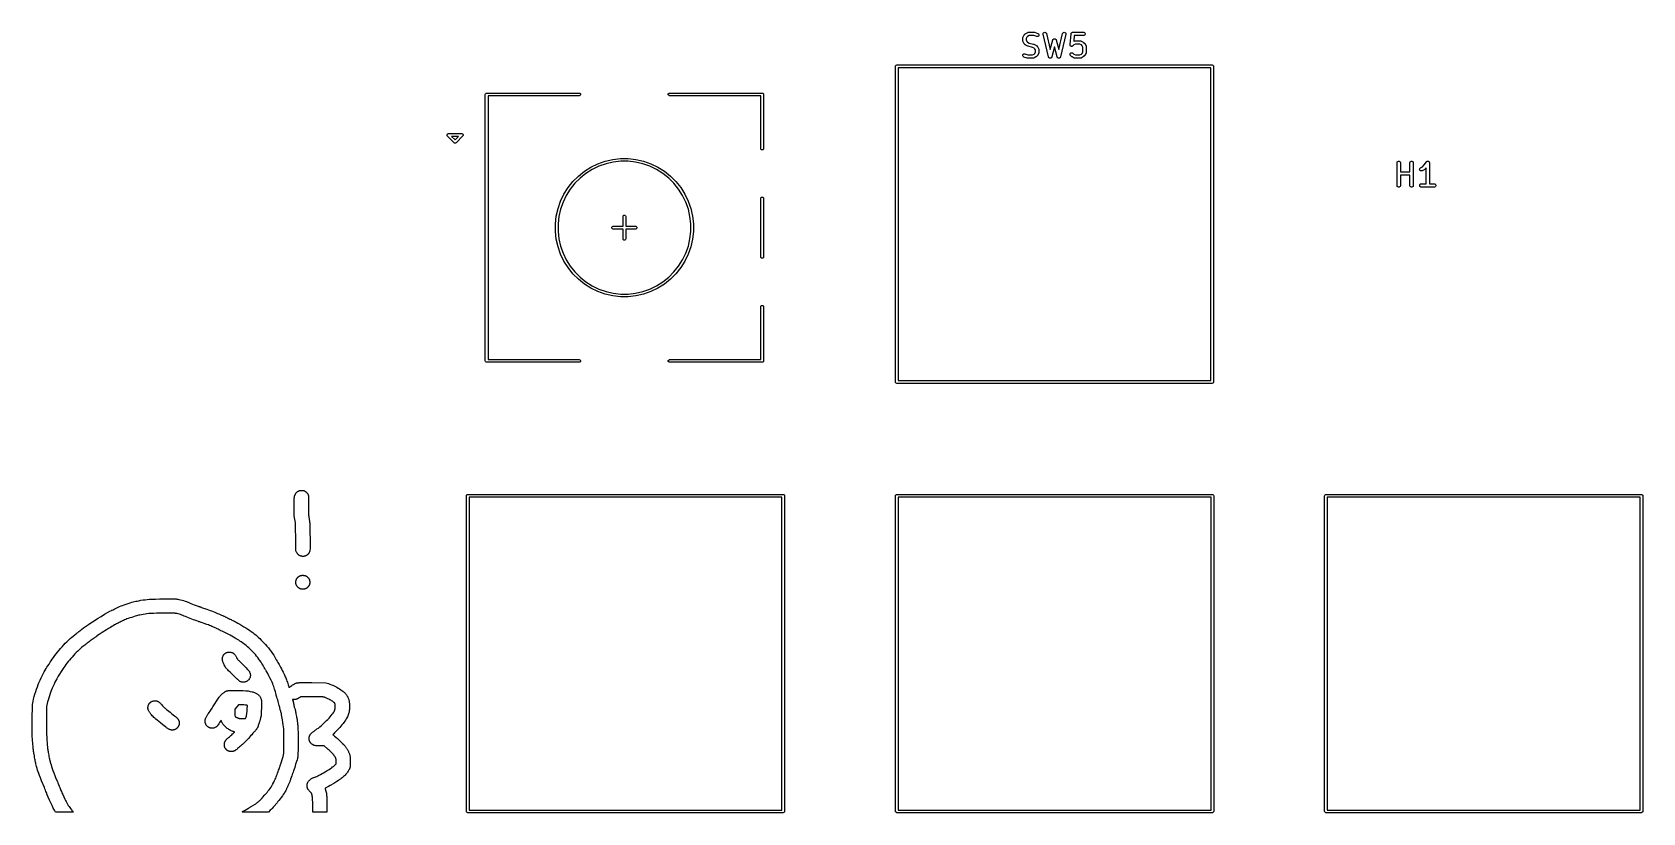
# Model space of a CAD drawing. Header units: inches. Extents: x 1.18 to 3.99, y -2.44 to -1.08.
import ezdxf

# ---------------------------------------------------------------- set-up
doc = ezdxf.new("R2010")
doc.units = ezdxf.units.IN
doc.header["$MEASUREMENT"] = 0
doc.layers.add('F.Silkscreen', color=41, linetype='CONTINUOUS', true_color=0xf2eda1)

msp = doc.modelspace()

# ---------------------------------------------------------------- linework, layer by layer
at = {"layer": 'F.Silkscreen', "linetype": 'CONTINUOUS'}
for p, q in [((2.9089, -1.0951), (2.909, -1.0946)), ((2.909, -1.0943), (2.9092, -1.0938)), ((2.909, -1.0945), (2.909, -1.0943)), ((2.909, -1.0946), (2.909, -1.0945)), ((2.9092, -1.0938), (2.9111, -1.0901)), ((2.9111, -1.0901), (2.9113, -1.0898)), ((2.9113, -1.0898), (2.9113, -1.0897)), ((2.9113, -1.0897), (2.9114, -1.0897)), ((2.9114, -1.0896), (2.9115, -1.0895)), ((2.9114, -1.0897), (2.9114, -1.0896)), ((2.9115, -1.0895), (2.9117, -1.0893)), ((2.9117, -1.0893), (2.9135, -1.0874)), ((2.9135, -1.0874), (2.9138, -1.0872)), ((2.9138, -1.0872), (2.9139, -1.0871)), ((2.9138, -1.0872), (2.9138, -1.0872)), ((2.9139, -1.0871), (2.914, -1.0871)), ((2.914, -1.0871), (2.9141, -1.087)), ((2.9141, -1.087), (2.9143, -1.0869)), ((2.9143, -1.0869), (2.9181, -1.085)), ((2.9162, -1.0931), (2.9148, -1.0958)), ((2.9174, -1.0919), (2.9162, -1.0931)), ((2.9201, -1.0906), (2.9174, -1.0919)), ((2.9181, -1.085), (2.9186, -1.0848)), ((2.9186, -1.0848), (2.9187, -1.0848)), ((2.9187, -1.0848), (2.9188, -1.0847)), ((2.9188, -1.0847), (2.9194, -1.0847)), ((2.9194, -1.0847), (2.9287, -1.0847)), ((2.9283, -1.0906), (2.9201, -1.0906)), ((2.9334, -1.0923), (2.9283, -1.0906)), ((2.9287, -1.0847), (2.929, -1.0847)), ((2.929, -1.0847), (2.9291, -1.0847)), ((2.9291, -1.0847), (2.9292, -1.0847)), ((2.9292, -1.0847), (2.9293, -1.0847)), ((2.9293, -1.0847), (2.9294, -1.0848)), ((2.9294, -1.0848), (2.9297, -1.0848)), ((2.9297, -1.0848), (2.9353, -1.0867)), ((2.934, -1.0924), (2.9334, -1.0923)), ((2.9352, -1.0924), (2.934, -1.0924)), ((2.9362, -1.0918), (2.9352, -1.0924)), ((2.9353, -1.0867), (2.9358, -1.0869)), ((2.9358, -1.0869), (2.9367, -1.0877)), ((2.9369, -1.091), (2.9362, -1.0918)), ((2.9367, -1.0877), (2.9372, -1.0887)), ((2.9373, -1.0899), (2.9369, -1.091)), ((2.9372, -1.0887), (2.9373, -1.0899)), ((2.9445, -1.0877), (2.9447, -1.0866)), ((2.9446, -1.0883), (2.9445, -1.0877)), ((2.954, -1.1277), (2.9446, -1.0883)), ((2.9447, -1.0866), (2.9453, -1.0856)), ((2.9453, -1.0856), (2.9463, -1.0849)), ((2.9463, -1.0849), (2.9474, -1.0847)), ((2.9474, -1.0847), (2.9485, -1.0849)), ((2.9485, -1.0849), (2.9495, -1.0855)), ((2.9495, -1.0855), (2.9502, -1.0864)), ((2.9502, -1.0864), (2.9504, -1.0869)), ((2.9504, -1.0869), (2.957, -1.1149)), ((2.9717, -1.1149), (2.9784, -1.0869)), ((2.9841, -1.0883), (2.9747, -1.1277)), ((2.9784, -1.0869), (2.9786, -1.0864)), ((2.9786, -1.0864), (2.9792, -1.0855)), ((2.9792, -1.0855), (2.9802, -1.0849)), ((2.9802, -1.0849), (2.9814, -1.0847)), ((2.9814, -1.0847), (2.9825, -1.0849)), ((2.9825, -1.0849), (2.9834, -1.0856)), ((2.9834, -1.0856), (2.984, -1.0866)), ((2.984, -1.0866), (2.9842, -1.0877)), ((2.9842, -1.0877), (2.9841, -1.0883)), ((2.9914, -1.1061), (2.9933, -1.0873)), ((2.9933, -1.0871), (2.9934, -1.087)), ((2.9933, -1.0873), (2.9933, -1.0871)), ((2.9933, -1.0871), (2.9933, -1.0871)), ((2.9934, -1.0868), (2.9936, -1.0864)), ((2.9934, -1.087), (2.9934, -1.0868)), ((2.9936, -1.0864), (2.9938, -1.086)), ((2.9938, -1.086), (2.9939, -1.0859)), ((2.9939, -1.0859), (2.994, -1.0858)), ((2.994, -1.0858), (2.9943, -1.0855)), ((2.9943, -1.0855), (2.9946, -1.0852)), ((2.9946, -1.0852), (2.9947, -1.0851)), ((2.9947, -1.0851), (2.9949, -1.085)), ((2.9949, -1.085), (2.9953, -1.0849)), ((2.9953, -1.0849), (2.9957, -1.0847)), ((2.9957, -1.0847), (2.9959, -1.0847)), ((2.9959, -1.0847), (2.996, -1.0847)), ((2.996, -1.0847), (2.996, -1.0847)), ((2.996, -1.0847), (2.9962, -1.0847)), ((2.9962, -1.0847), (3.015, -1.0847)), ((2.9989, -1.0906), (2.9979, -1.1004)), ((3.015, -1.0906), (2.9989, -1.0906)), ((3.015, -1.0847), (3.0156, -1.0847)), ((3.0156, -1.0905), (3.015, -1.0906)), ((3.0156, -1.0847), (3.0166, -1.0852)), ((3.0166, -1.0901), (3.0156, -1.0905)), ((3.0166, -1.0852), (3.0174, -1.086)), ((3.0174, -1.0893), (3.0166, -1.0901)), ((3.0174, -1.086), (3.0179, -1.0871)), ((3.0179, -1.0882), (3.0174, -1.0893)), ((3.0179, -1.0871), (3.0179, -1.0882)), ((2.9089, -1.0989), (2.9089, -1.0951)), ((2.909, -1.0995), (2.9089, -1.0989)), ((2.909, -1.0996), (2.909, -1.0995)), ((2.909, -1.0997), (2.909, -1.0996)), ((2.9092, -1.1002), (2.909, -1.0997)), ((2.9111, -1.1039), (2.9092, -1.1002)), ((2.9093, -1.1237), (2.9101, -1.1228)), ((2.9101, -1.1228), (2.9111, -1.1223)), ((2.9113, -1.1042), (2.9111, -1.1039)), ((2.9111, -1.1223), (2.9122, -1.1222)), ((2.9113, -1.1043), (2.9113, -1.1042)), ((2.9114, -1.1044), (2.9113, -1.1043)), ((2.9115, -1.1045), (2.9114, -1.1044)), ((2.9114, -1.1044), (2.9114, -1.1044)), ((2.9117, -1.1047), (2.9115, -1.1045)), ((2.9135, -1.1066), (2.9117, -1.1047)), ((2.9122, -1.1222), (2.9128, -1.1223)), ((2.9128, -1.1223), (2.918, -1.124)), ((2.9138, -1.1068), (2.9135, -1.1066)), ((2.9139, -1.1069), (2.9138, -1.1068)), ((2.9138, -1.1068), (2.9138, -1.1068)), ((2.914, -1.107), (2.9139, -1.1069)), ((2.9141, -1.107), (2.914, -1.107)), ((2.9143, -1.1071), (2.9141, -1.107)), ((2.9181, -1.109), (2.9143, -1.1071)), ((2.9148, -1.0958), (2.9148, -1.0982)), ((2.9148, -1.0982), (2.9162, -1.1009)), ((2.9162, -1.1009), (2.9174, -1.1021)), ((2.9174, -1.1021), (2.9204, -1.1036)), ((2.9184, -1.1091), (2.9181, -1.109)), ((2.9181, -1.109), (2.9181, -1.109)), ((2.9181, -1.109), (2.9181, -1.109)), ((2.9186, -1.1092), (2.9184, -1.1091)), ((2.9187, -1.1092), (2.9186, -1.1092)), ((2.9186, -1.1092), (2.9186, -1.1092)), ((2.9258, -1.111), (2.9187, -1.1092)), ((2.9204, -1.1036), (2.9276, -1.1054)), ((2.9289, -1.1126), (2.9258, -1.111)), ((2.9262, -1.124), (2.9289, -1.1227)), ((2.9276, -1.1054), (2.9276, -1.1054)), ((2.9276, -1.1054), (2.9277, -1.1054)), ((2.9277, -1.1054), (2.9279, -1.1055)), ((2.9279, -1.1055), (2.9281, -1.1056)), ((2.9281, -1.1056), (2.9282, -1.1056)), ((2.9282, -1.1056), (2.9282, -1.1056)), ((2.9282, -1.1056), (2.9319, -1.1075)), ((2.9301, -1.1138), (2.9289, -1.1126)), ((2.9289, -1.1227), (2.9301, -1.1215)), ((2.9314, -1.1164), (2.9301, -1.1138)), ((2.9301, -1.1215), (2.9314, -1.1188)), ((2.9314, -1.1188), (2.9314, -1.1164)), ((2.9319, -1.1075), (2.9322, -1.1076)), ((2.9322, -1.1076), (2.9323, -1.1077)), ((2.9323, -1.1077), (2.9323, -1.1077)), ((2.9323, -1.1077), (2.9324, -1.1078)), ((2.9324, -1.1078), (2.9325, -1.1079)), ((2.9325, -1.1079), (2.9327, -1.108)), ((2.9327, -1.108), (2.9346, -1.1099)), ((2.9346, -1.1099), (2.9348, -1.1101)), ((2.9348, -1.1101), (2.9348, -1.1102)), ((2.9348, -1.1102), (2.9349, -1.1103)), ((2.9349, -1.1103), (2.935, -1.1104)), ((2.935, -1.1104), (2.935, -1.1104)), ((2.935, -1.1104), (2.9351, -1.1107)), ((2.9351, -1.1107), (2.937, -1.1144)), ((2.937, -1.1208), (2.9351, -1.1246)), ((2.937, -1.1144), (2.9372, -1.115)), ((2.9372, -1.1203), (2.937, -1.1208)), ((2.9372, -1.115), (2.9372, -1.1151)), ((2.9372, -1.1151), (2.9373, -1.1152)), ((2.9373, -1.1201), (2.9372, -1.1202)), ((2.9372, -1.1202), (2.9372, -1.1203)), ((2.9373, -1.1152), (2.9373, -1.1158)), ((2.9373, -1.1158), (2.9373, -1.1195)), ((2.9373, -1.1195), (2.9373, -1.1201)), ((2.957, -1.1149), (2.9615, -1.0981)), ((2.9644, -1.1103), (2.9597, -1.1278)), ((2.9615, -1.0981), (2.9616, -1.098)), ((2.9616, -1.0979), (2.9617, -1.0976)), ((2.9616, -1.098), (2.9616, -1.0979)), ((2.9616, -1.0979), (2.9616, -1.0979)), ((2.9617, -1.0976), (2.962, -1.0973)), ((2.962, -1.0973), (2.9622, -1.0969)), ((2.9622, -1.0969), (2.9623, -1.0968)), ((2.9623, -1.0968), (2.9624, -1.0967)), ((2.9624, -1.0967), (2.9628, -1.0965)), ((2.9628, -1.0965), (2.9631, -1.0962)), ((2.9631, -1.0962), (2.9633, -1.0962)), ((2.9633, -1.0962), (2.9634, -1.0961)), ((2.9634, -1.0961), (2.9638, -1.096)), ((2.9638, -1.096), (2.9642, -1.0959)), ((2.9642, -1.0959), (2.9644, -1.096)), ((2.9644, -1.096), (2.9646, -1.0959)), ((2.969, -1.1278), (2.9644, -1.1103)), ((2.9646, -1.0959), (2.9649, -1.096)), ((2.9649, -1.096), (2.9653, -1.0961)), ((2.9653, -1.0961), (2.9655, -1.0962)), ((2.9655, -1.0962), (2.9657, -1.0962)), ((2.9657, -1.0962), (2.966, -1.0965)), ((2.966, -1.0965), (2.9663, -1.0967)), ((2.9663, -1.0967), (2.9664, -1.0968)), ((2.9664, -1.0968), (2.9666, -1.0969)), ((2.9666, -1.0969), (2.9668, -1.0973)), ((2.9668, -1.0973), (2.967, -1.0976)), ((2.967, -1.0976), (2.9671, -1.0979)), ((2.9671, -1.0979), (2.9672, -1.0979)), ((2.9672, -1.0979), (2.9672, -1.098)), ((2.9672, -1.098), (2.9672, -1.0981)), ((2.9672, -1.0981), (2.9717, -1.1149)), ((2.9914, -1.1067), (2.9914, -1.1061)), ((2.9915, -1.1068), (2.9914, -1.1067)), ((2.9915, -1.107), (2.9915, -1.1068)), ((2.9916, -1.1074), (2.9915, -1.107)), ((2.9915, -1.1227), (2.9919, -1.1216)), ((2.9915, -1.1238), (2.9915, -1.1227)), ((2.9918, -1.1078), (2.9916, -1.1074)), ((2.9919, -1.1079), (2.9918, -1.1078)), ((2.9919, -1.108), (2.9919, -1.1079)), ((2.9922, -1.1083), (2.9919, -1.108)), ((2.9919, -1.1216), (2.9927, -1.1208)), ((2.9925, -1.1087), (2.9922, -1.1083)), ((2.9926, -1.1087), (2.9925, -1.1087)), ((2.9927, -1.1088), (2.9926, -1.1087)), ((2.9931, -1.109), (2.9927, -1.1088)), ((2.9927, -1.1208), (2.9938, -1.1204)), ((2.9935, -1.1092), (2.9931, -1.109)), ((2.9937, -1.1092), (2.9935, -1.1092)), ((2.9938, -1.1093), (2.9937, -1.1092)), ((2.9942, -1.1093), (2.9938, -1.1093)), ((2.9938, -1.1204), (2.9949, -1.1204)), ((2.9947, -1.1093), (2.9942, -1.1093)), ((2.9948, -1.1093), (2.9947, -1.1093)), ((2.9949, -1.1093), (2.9948, -1.1093)), ((2.9953, -1.1091), (2.9949, -1.1093)), ((2.9949, -1.1204), (2.996, -1.1208)), ((2.9958, -1.109), (2.9953, -1.1091)), ((2.9959, -1.1089), (2.9958, -1.109)), ((2.996, -1.1088), (2.9959, -1.1089)), ((2.9965, -1.1085), (2.996, -1.1088)), ((2.996, -1.1208), (2.9965, -1.1212)), ((2.998, -1.1069), (2.9965, -1.1085)), ((2.9965, -1.1212), (2.998, -1.1227)), ((2.9979, -1.1004), (2.9987, -1.1)), ((3.0007, -1.1056), (2.998, -1.1069)), ((2.998, -1.1227), (3.0007, -1.124)), ((2.9987, -1.1), (2.9992, -1.0998)), ((2.9992, -1.0998), (2.9993, -1.0998)), ((2.9993, -1.0998), (2.9994, -1.0997)), ((2.9994, -1.0997), (3, -1.0997)), ((3, -1.0997), (3.0094, -1.0997)), ((3.0087, -1.1056), (3.0007, -1.1056)), ((3.0114, -1.1069), (3.0087, -1.1056)), ((3.0087, -1.124), (3.0114, -1.1227)), ((3.0094, -1.0997), (3.0099, -1.0997)), ((3.0099, -1.0997), (3.01, -1.0998)), ((3.01, -1.0998), (3.0101, -1.0998)), ((3.0101, -1.0998), (3.0107, -1.1)), ((3.0107, -1.1), (3.0144, -1.1019)), ((3.0126, -1.1081), (3.0114, -1.1069)), ((3.0114, -1.1227), (3.0126, -1.1215)), ((3.0139, -1.1108), (3.0126, -1.1081)), ((3.0126, -1.1215), (3.0139, -1.1188)), ((3.0139, -1.1188), (3.0139, -1.1108)), ((3.0144, -1.1019), (3.0147, -1.102)), ((3.0147, -1.102), (3.0148, -1.102)), ((3.0148, -1.102), (3.0148, -1.1021)), ((3.0148, -1.1021), (3.0149, -1.1022)), ((3.0149, -1.1022), (3.015, -1.1022)), ((3.015, -1.1022), (3.0152, -1.1024)), ((3.0152, -1.1024), (3.0171, -1.1043)), ((3.0171, -1.1043), (3.0173, -1.1045)), ((3.0173, -1.1045), (3.0173, -1.1046)), ((3.0173, -1.1046), (3.0174, -1.1047)), ((3.0174, -1.1047), (3.0174, -1.1047)), ((3.0174, -1.1047), (3.0175, -1.1048)), ((3.0175, -1.1048), (3.0176, -1.1051)), ((3.0176, -1.1051), (3.0195, -1.1088)), ((3.0195, -1.1208), (3.0176, -1.1246)), ((3.0195, -1.1088), (3.0197, -1.1093)), ((3.0197, -1.1203), (3.0195, -1.1208)), ((3.0197, -1.1093), (3.0197, -1.1095)), ((3.0197, -1.1095), (3.0198, -1.1096)), ((3.0198, -1.1201), (3.0197, -1.1202)), ((3.0197, -1.1202), (3.0197, -1.1203)), ((3.0198, -1.1096), (3.0198, -1.1101)), ((3.0198, -1.1101), (3.0198, -1.1195)), ((3.0198, -1.1195), (3.0198, -1.1201)), ((2.687, -1.1441), (2.6872, -1.1432)), ((2.687, -1.6941), (2.687, -1.1441)), ((2.6872, -1.1432), (2.6885, -1.1419)), ((2.6885, -1.1419), (2.6894, -1.1417)), ((2.6894, -1.1417), (3.2394, -1.1417)), ((2.6917, -1.1465), (2.6917, -1.6917)), ((3.237, -1.1465), (2.6917, -1.1465)), ((2.9089, -1.1248), (2.9093, -1.1237)), ((2.909, -1.1259), (2.9089, -1.1248)), ((2.9095, -1.1269), (2.909, -1.1259)), ((2.9104, -1.1277), (2.9095, -1.1269)), ((2.9109, -1.1279), (2.9104, -1.1277)), ((2.9166, -1.1298), (2.9109, -1.1279)), ((2.9169, -1.1299), (2.9166, -1.1298)), ((2.917, -1.1299), (2.9169, -1.1299)), ((2.9169, -1.1299), (2.9169, -1.1299)), ((2.9171, -1.1299), (2.917, -1.1299)), ((2.9172, -1.1299), (2.9171, -1.1299)), ((2.9175, -1.13), (2.9172, -1.1299)), ((2.9269, -1.13), (2.9175, -1.13)), ((2.918, -1.124), (2.9262, -1.124)), ((2.9275, -1.1299), (2.9269, -1.13)), ((2.9277, -1.1298), (2.9275, -1.1299)), ((2.9275, -1.1299), (2.9275, -1.1299)), ((2.9282, -1.1296), (2.9277, -1.1298)), ((2.9319, -1.1278), (2.9282, -1.1296)), ((2.9322, -1.1276), (2.9319, -1.1278)), ((2.9323, -1.1276), (2.9322, -1.1276)), ((2.9324, -1.1275), (2.9323, -1.1275)), ((2.9323, -1.1275), (2.9323, -1.1276)), ((2.9325, -1.1274), (2.9324, -1.1275)), ((2.9327, -1.1272), (2.9325, -1.1274)), ((2.9346, -1.1253), (2.9327, -1.1272)), ((2.9348, -1.1251), (2.9346, -1.1253)), ((2.9349, -1.125), (2.9348, -1.1251)), ((2.9348, -1.1251), (2.9348, -1.1251)), ((2.935, -1.1249), (2.9349, -1.125)), ((2.9351, -1.1246), (2.935, -1.1248)), ((2.935, -1.1248), (2.935, -1.1249)), ((2.9541, -1.1279), (2.954, -1.1277)), ((2.9541, -1.128), (2.9541, -1.1279)), ((2.9542, -1.1282), (2.9541, -1.128)), ((2.9541, -1.128), (2.9541, -1.128)), ((2.9544, -1.1286), (2.9542, -1.1282)), ((2.9547, -1.129), (2.9544, -1.1286)), ((2.9548, -1.129), (2.9547, -1.129)), ((2.9549, -1.1292), (2.9548, -1.129)), ((2.9552, -1.1294), (2.9549, -1.1292)), ((2.9556, -1.1297), (2.9552, -1.1294)), ((2.9557, -1.1297), (2.9556, -1.1297)), ((2.9558, -1.1298), (2.9557, -1.1297)), ((2.9563, -1.1298), (2.9558, -1.1298)), ((2.9567, -1.1299), (2.9563, -1.1298)), ((2.9568, -1.1299), (2.9567, -1.1299)), ((2.957, -1.13), (2.9568, -1.1299)), ((2.9574, -1.1299), (2.957, -1.13)), ((2.9578, -1.1298), (2.9574, -1.1299)), ((2.958, -1.1297), (2.9578, -1.1298)), ((2.9581, -1.1297), (2.958, -1.1297)), ((2.9584, -1.1294), (2.9581, -1.1297)), ((2.9588, -1.1292), (2.9584, -1.1294)), ((2.9589, -1.1291), (2.9588, -1.1292)), ((2.959, -1.129), (2.9589, -1.1291)), ((2.9593, -1.1286), (2.959, -1.129)), ((2.9595, -1.1283), (2.9593, -1.1286)), ((2.9596, -1.1281), (2.9595, -1.1283)), ((2.9597, -1.128), (2.9596, -1.128)), ((2.9596, -1.128), (2.9596, -1.1281)), ((2.9597, -1.1278), (2.9597, -1.128)), ((2.9691, -1.128), (2.969, -1.1278)), ((2.9691, -1.1281), (2.9691, -1.128)), ((2.9691, -1.128), (2.9691, -1.128)), ((2.9692, -1.1283), (2.9691, -1.1281)), ((2.9695, -1.1286), (2.9692, -1.1283)), ((2.9697, -1.129), (2.9695, -1.1286)), ((2.9698, -1.1291), (2.9697, -1.129)), ((2.9699, -1.1292), (2.9698, -1.1291)), ((2.9703, -1.1294), (2.9699, -1.1292)), ((2.9706, -1.1297), (2.9703, -1.1294)), ((2.9708, -1.1297), (2.9706, -1.1297)), ((2.9709, -1.1298), (2.9708, -1.1297)), ((2.9713, -1.1299), (2.9709, -1.1298)), ((2.9718, -1.13), (2.9713, -1.1299)), ((2.9719, -1.1299), (2.9718, -1.13)), ((2.9721, -1.1299), (2.9719, -1.1299)), ((2.9725, -1.1298), (2.9721, -1.1299)), ((2.9729, -1.1298), (2.9725, -1.1298)), ((2.973, -1.1297), (2.9729, -1.1298)), ((2.9732, -1.1297), (2.973, -1.1297)), ((2.9735, -1.1294), (2.9732, -1.1297)), ((2.9739, -1.1292), (2.9735, -1.1294)), ((2.974, -1.129), (2.9739, -1.1292)), ((2.9741, -1.129), (2.974, -1.129)), ((2.9743, -1.1286), (2.9741, -1.129)), ((2.9746, -1.1282), (2.9743, -1.1286)), ((2.9747, -1.128), (2.9746, -1.128)), ((2.9746, -1.128), (2.9746, -1.1282)), ((2.9747, -1.1277), (2.9747, -1.1279)), ((2.9747, -1.1279), (2.9747, -1.128)), ((2.9919, -1.1249), (2.9915, -1.1238)), ((2.9923, -1.1253), (2.9919, -1.1249)), ((2.9942, -1.1272), (2.9923, -1.1253)), ((2.9944, -1.1274), (2.9942, -1.1272)), ((2.9944, -1.1275), (2.9944, -1.1274)), ((2.9945, -1.1275), (2.9944, -1.1275)), ((2.9946, -1.1276), (2.9945, -1.1275)), ((2.9947, -1.1276), (2.9946, -1.1276)), ((2.9949, -1.1278), (2.9947, -1.1276)), ((2.9987, -1.1296), (2.9949, -1.1278)), ((2.9992, -1.1298), (2.9987, -1.1296)), ((2.9993, -1.1299), (2.9992, -1.1298)), ((2.9994, -1.1299), (2.9993, -1.1299)), ((3, -1.13), (2.9994, -1.1299)), ((3.0094, -1.13), (3, -1.13)), ((3.0007, -1.124), (3.0087, -1.124)), ((3.0099, -1.1299), (3.0094, -1.13)), ((3.01, -1.1299), (3.0099, -1.1299)), ((3.0101, -1.1298), (3.01, -1.1299)), ((3.0107, -1.1296), (3.0101, -1.1298)), ((3.0144, -1.1278), (3.0107, -1.1296)), ((3.0147, -1.1276), (3.0144, -1.1278)), ((3.0148, -1.1276), (3.0147, -1.1276)), ((3.0149, -1.1275), (3.0148, -1.1275)), ((3.0148, -1.1275), (3.0148, -1.1276)), ((3.015, -1.1274), (3.0149, -1.1275)), ((3.0152, -1.1272), (3.015, -1.1274)), ((3.0171, -1.1253), (3.0152, -1.1272)), ((3.0173, -1.1251), (3.0171, -1.1253)), ((3.0174, -1.125), (3.0173, -1.1251)), ((3.0173, -1.1251), (3.0173, -1.1251)), ((3.0175, -1.1248), (3.0174, -1.1249)), ((3.0174, -1.1249), (3.0174, -1.125)), ((3.0176, -1.1246), (3.0175, -1.1248)), ((3.237, -1.6917), (3.237, -1.1465)), ((3.2394, -1.1417), (3.2403, -1.1419)), ((3.2403, -1.1419), (3.2416, -1.1432)), ((3.2416, -1.1432), (3.2417, -1.1441)), ((3.2417, -1.1441), (3.2417, -1.6941)), ((1.972, -1.1929), (1.9722, -1.192)), ((1.972, -1.6575), (1.972, -1.1929)), ((1.9722, -1.192), (1.9735, -1.1907)), ((1.9735, -1.1907), (1.9744, -1.1906)), ((1.9744, -1.1906), (2.1358, -1.1906)), ((2.1358, -1.1953), (1.9768, -1.1953)), ((1.9768, -1.1953), (1.9768, -1.6551)), ((2.1358, -1.1906), (2.1367, -1.1907)), ((2.1367, -1.1951), (2.1358, -1.1953)), ((2.1367, -1.1907), (2.138, -1.192)), ((2.138, -1.1938), (2.1367, -1.1951)), ((2.138, -1.192), (2.138, -1.1938)), ((2.2911, -1.192), (2.2924, -1.1907)), ((2.2911, -1.1938), (2.2911, -1.192)), ((2.2924, -1.1951), (2.2911, -1.1938)), ((2.2924, -1.1907), (2.2933, -1.1906)), ((2.2933, -1.1953), (2.2924, -1.1951)), ((2.2933, -1.1906), (2.4547, -1.1906)), ((2.4524, -1.1953), (2.2933, -1.1953)), ((2.4524, -1.2874), (2.4524, -1.1953)), ((2.4547, -1.1906), (2.4556, -1.1907)), ((2.4556, -1.1907), (2.4569, -1.192)), ((2.4569, -1.192), (2.4571, -1.1929)), ((2.4571, -1.1929), (2.4571, -1.2874)), ((1.9053, -1.2629), (1.9066, -1.2616)), ((1.9053, -1.2647), (1.9053, -1.2629)), ((1.9066, -1.2616), (1.9075, -1.2614)), ((1.9075, -1.2614), (1.9311, -1.2614)), ((1.9311, -1.2614), (1.932, -1.2616)), ((1.932, -1.2616), (1.9333, -1.2629)), ((1.9333, -1.2629), (1.9333, -1.2647)), ((1.9058, -1.2654), (1.9053, -1.2647)), ((1.9176, -1.2773), (1.9058, -1.2654)), ((1.9132, -1.2661), (1.9193, -1.2722)), ((1.9254, -1.2661), (1.9132, -1.2661)), ((1.9184, -1.2778), (1.9176, -1.2773)), ((1.9202, -1.2778), (1.9184, -1.2778)), ((1.9193, -1.2722), (1.9254, -1.2661)), ((1.921, -1.2773), (1.9202, -1.2778)), ((1.9328, -1.2654), (1.921, -1.2773)), ((1.9333, -1.2647), (1.9328, -1.2654)), ((2.4525, -1.2883), (2.4524, -1.2874)), ((2.4538, -1.2896), (2.4525, -1.2883)), ((2.4556, -1.2896), (2.4538, -1.2896)), ((2.4569, -1.2883), (2.4556, -1.2896)), ((2.4571, -1.2874), (2.4569, -1.2883)), ((2.1563, -1.3198), (2.1685, -1.3139)), ((2.1702, -1.3181), (2.1585, -1.3237)), ((2.1685, -1.3139), (2.1812, -1.3094)), ((2.1825, -1.3138), (2.1702, -1.3181)), ((2.1812, -1.3094), (2.1944, -1.3064)), ((2.1951, -1.3109), (2.1825, -1.3138)), ((2.1944, -1.3064), (2.2078, -1.3049)), ((2.2081, -1.3094), (2.1951, -1.3109)), ((2.2078, -1.3049), (2.2213, -1.3049)), ((2.2211, -1.3094), (2.2081, -1.3094)), ((2.234, -1.3109), (2.2211, -1.3094)), ((2.2213, -1.3049), (2.2347, -1.3064)), ((2.2467, -1.3138), (2.234, -1.3109)), ((2.2347, -1.3064), (2.2479, -1.3094)), ((2.2589, -1.3181), (2.2467, -1.3138)), ((2.2479, -1.3094), (2.2607, -1.3139)), ((2.2706, -1.3237), (2.2589, -1.3181)), ((2.2607, -1.3139), (2.2728, -1.3198)), ((3.5615, -1.3122), (3.5616, -1.3116)), ((3.5615, -1.3516), (3.5615, -1.3122)), ((3.5616, -1.3116), (3.562, -1.3106)), ((3.562, -1.3106), (3.5629, -1.3097)), ((3.5629, -1.3097), (3.5639, -1.3093)), ((3.5639, -1.3093), (3.5651, -1.3093)), ((3.5651, -1.3093), (3.5661, -1.3097)), ((3.5661, -1.3097), (3.5669, -1.3106)), ((3.5669, -1.3106), (3.5674, -1.3116)), ((3.5674, -1.3116), (3.5674, -1.3122)), ((3.5674, -1.3122), (3.5674, -1.328)), ((3.584, -1.3122), (3.5841, -1.3116)), ((3.584, -1.328), (3.584, -1.3122)), ((3.5841, -1.3116), (3.5845, -1.3106)), ((3.5845, -1.3106), (3.5853, -1.3097)), ((3.5853, -1.3097), (3.5864, -1.3093)), ((3.5864, -1.3093), (3.5876, -1.3093)), ((3.5876, -1.3093), (3.5886, -1.3097)), ((3.5886, -1.3097), (3.5894, -1.3106)), ((3.5894, -1.3106), (3.5899, -1.3116)), ((3.5899, -1.3116), (3.5899, -1.3122)), ((3.5899, -1.3122), (3.5899, -1.3516)), ((3.6025, -1.3208), (3.6059, -1.3191)), ((3.6059, -1.3191), (3.6091, -1.3159)), ((3.6091, -1.3159), (3.6127, -1.3106)), ((3.6127, -1.3106), (3.613, -1.3101)), ((3.6127, -1.3106), (3.6127, -1.3106)), ((3.6127, -1.3106), (3.6127, -1.3106)), ((3.6127, -1.3106), (3.6127, -1.3106)), ((3.613, -1.3101), (3.6133, -1.3099)), ((3.6133, -1.3099), (3.6135, -1.3097)), ((3.6135, -1.3097), (3.6137, -1.3096)), ((3.6137, -1.3096), (3.614, -1.3095)), ((3.614, -1.3095), (3.6143, -1.3094)), ((3.6143, -1.3094), (3.6145, -1.3093)), ((3.6145, -1.3093), (3.6148, -1.3093)), ((3.6148, -1.3093), (3.6151, -1.3092)), ((3.6151, -1.3092), (3.6154, -1.3093)), ((3.6154, -1.3093), (3.6157, -1.3093)), ((3.6157, -1.3093), (3.616, -1.3094)), ((3.616, -1.3094), (3.6162, -1.3095)), ((3.6162, -1.3095), (3.6165, -1.3096)), ((3.6165, -1.3096), (3.6168, -1.3097)), ((3.6168, -1.3097), (3.617, -1.3099)), ((3.617, -1.3099), (3.6172, -1.3101)), ((3.6172, -1.3101), (3.6174, -1.3104)), ((3.6174, -1.3104), (3.6176, -1.3106)), ((3.6176, -1.3106), (3.6177, -1.3108)), ((3.6177, -1.3108), (3.6178, -1.3111)), ((3.6178, -1.3111), (3.6179, -1.3114)), ((3.6179, -1.3114), (3.618, -1.3116)), ((3.618, -1.3116), (3.6181, -1.3122)), ((3.6181, -1.3122), (3.6181, -1.3122)), ((3.6181, -1.3122), (3.6181, -1.3122)), ((3.6181, -1.3122), (3.6181, -1.3122)), ((3.6181, -1.3122), (3.6181, -1.3486)), ((2.1163, -1.3555), (2.1247, -1.3449)), ((2.1247, -1.3449), (2.1343, -1.3354)), ((2.1373, -1.3388), (2.1281, -1.3479)), ((2.1343, -1.3354), (2.1449, -1.3269)), ((2.1475, -1.3306), (2.1373, -1.3388)), ((2.1449, -1.3269), (2.1563, -1.3198)), ((2.1585, -1.3237), (2.1475, -1.3306)), ((2.2817, -1.3306), (2.2706, -1.3237)), ((2.2728, -1.3198), (2.2843, -1.3269)), ((2.2918, -1.3388), (2.2817, -1.3306)), ((2.2843, -1.3269), (2.2948, -1.3354)), ((2.301, -1.3479), (2.2918, -1.3388)), ((2.2948, -1.3354), (2.3044, -1.3449)), ((2.3044, -1.3449), (2.3128, -1.3555)), ((3.5674, -1.328), (3.584, -1.328)), ((3.584, -1.3339), (3.5674, -1.3339)), ((3.5674, -1.3339), (3.5674, -1.3516)), ((3.584, -1.3516), (3.584, -1.3339)), ((3.6009, -1.3231), (3.6013, -1.322)), ((3.601, -1.3242), (3.6009, -1.3231)), ((3.6015, -1.3253), (3.601, -1.3242)), ((3.6013, -1.322), (3.6021, -1.3211)), ((3.6024, -1.326), (3.6015, -1.3253)), ((3.6021, -1.3211), (3.6025, -1.3208)), ((3.6035, -1.3264), (3.6024, -1.326)), ((3.6046, -1.3263), (3.6035, -1.3264)), ((3.6052, -1.3261), (3.6046, -1.3263)), ((3.6089, -1.3242), (3.6052, -1.3261)), ((3.6092, -1.3241), (3.6089, -1.3242)), ((3.6093, -1.324), (3.6092, -1.3241)), ((3.6094, -1.3239), (3.6093, -1.324)), ((3.6093, -1.324), (3.6093, -1.324)), ((3.6095, -1.3238), (3.6094, -1.3239)), ((3.6097, -1.3237), (3.6095, -1.3238)), ((3.6122, -1.3212), (3.6097, -1.3237)), ((3.6122, -1.3486), (3.6122, -1.3212)), ((2.1033, -1.3791), (2.1091, -1.3669)), ((2.1131, -1.3691), (2.1075, -1.3808)), ((2.1091, -1.3669), (2.1163, -1.3555)), ((2.12, -1.3581), (2.1131, -1.3691)), ((2.1281, -1.3479), (2.12, -1.3581)), ((2.3091, -1.3581), (2.301, -1.3479)), ((2.316, -1.3691), (2.3091, -1.3581)), ((2.3128, -1.3555), (2.32, -1.3669)), ((2.3217, -1.3808), (2.316, -1.3691)), ((2.32, -1.3669), (2.3259, -1.3791)), ((2.4524, -1.374), (2.4525, -1.3731)), ((2.4524, -1.4764), (2.4524, -1.374)), ((2.4525, -1.3731), (2.4538, -1.3718)), ((2.4538, -1.3718), (2.4556, -1.3718)), ((2.4556, -1.3718), (2.4569, -1.3731)), ((2.4569, -1.3731), (2.4571, -1.374)), ((2.4571, -1.374), (2.4571, -1.4764)), ((3.5616, -1.3521), (3.5615, -1.3516)), ((3.562, -1.3532), (3.5616, -1.3521)), ((3.5629, -1.354), (3.562, -1.3532)), ((3.5639, -1.3545), (3.5629, -1.354)), ((3.5651, -1.3545), (3.5639, -1.3545)), ((3.5661, -1.354), (3.5651, -1.3545)), ((3.5669, -1.3532), (3.5661, -1.354)), ((3.5674, -1.3521), (3.5669, -1.3532)), ((3.5674, -1.3516), (3.5674, -1.3521)), ((3.5841, -1.3521), (3.584, -1.3516)), ((3.5845, -1.3532), (3.5841, -1.3521)), ((3.5853, -1.354), (3.5845, -1.3532)), ((3.5864, -1.3545), (3.5853, -1.354)), ((3.5876, -1.3545), (3.5864, -1.3545)), ((3.5886, -1.354), (3.5876, -1.3545)), ((3.5894, -1.3532), (3.5886, -1.354)), ((3.5899, -1.3521), (3.5894, -1.3532)), ((3.5899, -1.3516), (3.5899, -1.3521)), ((3.601, -1.351), (3.6014, -1.3499)), ((3.601, -1.3521), (3.601, -1.351)), ((3.6014, -1.3532), (3.601, -1.3521)), ((3.6014, -1.3499), (3.6022, -1.3491)), ((3.6022, -1.354), (3.6014, -1.3532)), ((3.6022, -1.3491), (3.6033, -1.3487)), ((3.6033, -1.3545), (3.6022, -1.354)), ((3.6033, -1.3487), (3.6039, -1.3486)), ((3.6039, -1.3545), (3.6033, -1.3545)), ((3.6039, -1.3486), (3.6122, -1.3486)), ((3.6264, -1.3545), (3.6039, -1.3545)), ((3.6181, -1.3486), (3.6264, -1.3486)), ((3.6264, -1.3486), (3.6269, -1.3487)), ((3.6269, -1.3545), (3.6264, -1.3545)), ((3.6269, -1.3487), (3.628, -1.3491)), ((3.628, -1.354), (3.6269, -1.3545)), ((3.628, -1.3491), (3.6288, -1.3499)), ((3.6288, -1.3532), (3.628, -1.354)), ((3.6288, -1.3499), (3.6293, -1.351)), ((3.6293, -1.3521), (3.6288, -1.3532)), ((3.6293, -1.351), (3.6293, -1.3521)), ((2.0958, -1.405), (2.0988, -1.3918)), ((2.0988, -1.3918), (2.1033, -1.3791)), ((2.1032, -1.3931), (2.1003, -1.4058)), ((2.1075, -1.3808), (2.1032, -1.3931)), ((2.2124, -1.4046), (2.2137, -1.4033)), ((2.2137, -1.4033), (2.2155, -1.4033)), ((2.2155, -1.4033), (2.2167, -1.4046)), ((2.326, -1.3931), (2.3217, -1.3808)), ((2.3259, -1.3791), (2.3303, -1.3918)), ((2.3289, -1.4058), (2.326, -1.3931)), ((2.3303, -1.3918), (2.3333, -1.405)), ((2.0943, -1.4184), (2.0958, -1.405)), ((2.0943, -1.4187), (2.0943, -1.4184)), ((2.0943, -1.432), (2.0943, -1.4187)), ((2.0958, -1.4454), (2.0943, -1.432)), ((2.1003, -1.4058), (2.0988, -1.4187)), ((2.0988, -1.4187), (2.0988, -1.4317)), ((2.0988, -1.4317), (2.1003, -1.4446)), ((2.1927, -1.4243), (2.194, -1.423)), ((2.1927, -1.4261), (2.1927, -1.4243)), ((2.194, -1.4274), (2.1927, -1.4261)), ((2.194, -1.423), (2.1949, -1.4228)), ((2.1949, -1.4276), (2.194, -1.4274)), ((2.1949, -1.4228), (2.2122, -1.4228)), ((2.2122, -1.4276), (2.1949, -1.4276)), ((2.2122, -1.4055), (2.2124, -1.4046)), ((2.2122, -1.4228), (2.2122, -1.4055)), ((2.2122, -1.4449), (2.2122, -1.4276)), ((2.2167, -1.4046), (2.2169, -1.4055)), ((2.2169, -1.4055), (2.2169, -1.4228)), ((2.2169, -1.4228), (2.2343, -1.4228)), ((2.2343, -1.4276), (2.2169, -1.4276)), ((2.2169, -1.4276), (2.2169, -1.4449)), ((2.2343, -1.4228), (2.2352, -1.423)), ((2.2352, -1.4274), (2.2343, -1.4276)), ((2.2352, -1.423), (2.2364, -1.4243)), ((2.2364, -1.4261), (2.2352, -1.4274)), ((2.2364, -1.4243), (2.2364, -1.4261)), ((2.3303, -1.4187), (2.3289, -1.4058)), ((2.3289, -1.4446), (2.3303, -1.4317)), ((2.3303, -1.4317), (2.3303, -1.4187)), ((2.3333, -1.405), (2.3348, -1.4184)), ((2.3348, -1.432), (2.3333, -1.4454)), ((2.3348, -1.4184), (2.3348, -1.432)), ((2.0988, -1.4585), (2.0958, -1.4454)), ((2.1033, -1.4713), (2.0988, -1.4585)), ((2.1003, -1.4446), (2.1032, -1.4573)), ((2.1032, -1.4573), (2.1075, -1.4696)), ((2.2124, -1.4458), (2.2122, -1.4449)), ((2.2137, -1.4471), (2.2124, -1.4458)), ((2.2155, -1.4471), (2.2137, -1.4471)), ((2.2167, -1.4458), (2.2155, -1.4471)), ((2.2169, -1.4449), (2.2167, -1.4458)), ((2.3217, -1.4696), (2.326, -1.4573)), ((2.3303, -1.4585), (2.3259, -1.4713)), ((2.326, -1.4573), (2.3289, -1.4446)), ((2.3333, -1.4454), (2.3303, -1.4585)), ((2.1091, -1.4835), (2.1033, -1.4713)), ((2.1075, -1.4696), (2.1131, -1.4813)), ((2.1163, -1.4949), (2.1091, -1.4835)), ((2.1131, -1.4813), (2.12, -1.4923)), ((2.3091, -1.4923), (2.316, -1.4813)), ((2.32, -1.4835), (2.3128, -1.4949)), ((2.316, -1.4813), (2.3217, -1.4696)), ((2.3259, -1.4713), (2.32, -1.4835)), ((2.4525, -1.4773), (2.4524, -1.4764)), ((2.4538, -1.4786), (2.4525, -1.4773)), ((2.4556, -1.4786), (2.4538, -1.4786)), ((2.4569, -1.4773), (2.4556, -1.4786)), ((2.4571, -1.4764), (2.4569, -1.4773)), ((2.1247, -1.5055), (2.1163, -1.4949)), ((2.12, -1.4923), (2.1281, -1.5024)), ((2.1343, -1.515), (2.1247, -1.5055)), ((2.1281, -1.5024), (2.1373, -1.5116)), ((2.1449, -1.5234), (2.1343, -1.515)), ((2.1373, -1.5116), (2.1475, -1.5197)), ((2.2817, -1.5197), (2.2918, -1.5116)), ((2.2948, -1.515), (2.2843, -1.5234)), ((2.2918, -1.5116), (2.301, -1.5024)), ((2.3044, -1.5055), (2.2948, -1.515)), ((2.301, -1.5024), (2.3091, -1.4923)), ((2.3128, -1.4949), (2.3044, -1.5055)), ((2.1563, -1.5306), (2.1449, -1.5234)), ((2.1475, -1.5197), (2.1585, -1.5267)), ((2.1685, -1.5365), (2.1563, -1.5306)), ((2.1585, -1.5267), (2.1702, -1.5323)), ((2.1812, -1.541), (2.1685, -1.5365)), ((2.1702, -1.5323), (2.1825, -1.5366)), ((2.1944, -1.544), (2.1812, -1.541)), ((2.1825, -1.5366), (2.1951, -1.5395)), ((2.2078, -1.5455), (2.1944, -1.544)), ((2.1951, -1.5395), (2.2081, -1.5409)), ((2.2081, -1.5409), (2.2211, -1.5409)), ((2.2211, -1.5409), (2.234, -1.5395)), ((2.2347, -1.544), (2.2213, -1.5455)), ((2.234, -1.5395), (2.2467, -1.5366)), ((2.2479, -1.541), (2.2347, -1.544)), ((2.2467, -1.5366), (2.2589, -1.5323)), ((2.2607, -1.5365), (2.2479, -1.541)), ((2.2589, -1.5323), (2.2706, -1.5267)), ((2.2728, -1.5306), (2.2607, -1.5365)), ((2.2706, -1.5267), (2.2817, -1.5197)), ((2.2843, -1.5234), (2.2728, -1.5306)), ((2.2213, -1.5455), (2.2078, -1.5455)), ((2.4524, -1.563), (2.4525, -1.5621)), ((2.4524, -1.6551), (2.4524, -1.563)), ((2.4525, -1.5621), (2.4538, -1.5608)), ((2.4538, -1.5608), (2.4556, -1.5608)), ((2.4556, -1.5608), (2.4569, -1.5621)), ((2.4569, -1.5621), (2.4571, -1.563)), ((2.4571, -1.563), (2.4571, -1.6575)), ((1.9768, -1.6551), (2.1358, -1.6551)), ((2.1358, -1.6551), (2.1367, -1.6553)), ((2.1367, -1.6553), (2.138, -1.6566)), ((2.138, -1.6566), (2.138, -1.6584)), ((2.2911, -1.6566), (2.2924, -1.6553)), ((2.2911, -1.6584), (2.2911, -1.6566)), ((2.2924, -1.6553), (2.2933, -1.6551)), ((2.2933, -1.6551), (2.4524, -1.6551)), ((1.9722, -1.6584), (1.972, -1.6575)), ((1.9735, -1.6597), (1.9722, -1.6584)), ((1.9744, -1.6598), (1.9735, -1.6597)), ((2.1358, -1.6598), (1.9744, -1.6598)), ((2.1367, -1.6597), (2.1358, -1.6598)), ((2.138, -1.6584), (2.1367, -1.6597)), ((2.2924, -1.6597), (2.2911, -1.6584)), ((2.2933, -1.6598), (2.2924, -1.6597)), ((2.4547, -1.6598), (2.2933, -1.6598)), ((2.4556, -1.6597), (2.4547, -1.6598)), ((2.4569, -1.6584), (2.4556, -1.6597)), ((2.4571, -1.6575), (2.4569, -1.6584)), ((2.6872, -1.695), (2.687, -1.6941)), ((2.6885, -1.6963), (2.6872, -1.695)), ((2.6894, -1.6965), (2.6885, -1.6963)), ((3.2394, -1.6965), (2.6894, -1.6965)), ((2.6917, -1.6917), (3.237, -1.6917)), ((3.2403, -1.6963), (3.2394, -1.6965)), ((3.2416, -1.695), (3.2403, -1.6963)), ((3.2417, -1.6941), (3.2416, -1.695)), ((1.6388, -1.9099), (1.6389, -1.9013)), ((1.6389, -1.8985), (1.639, -1.8964)), ((1.6389, -1.9013), (1.6389, -1.8985)), ((1.639, -1.8964), (1.6392, -1.8948)), ((1.6392, -1.8948), (1.6393, -1.8937)), ((1.6393, -1.8937), (1.6395, -1.8927)), ((1.6395, -1.8927), (1.6398, -1.8918)), ((1.6398, -1.8918), (1.64, -1.8912)), ((1.64, -1.8912), (1.6403, -1.8906)), ((1.6403, -1.8906), (1.6406, -1.89)), ((1.6406, -1.89), (1.6409, -1.8894)), ((1.6409, -1.8894), (1.6412, -1.8888)), ((1.6412, -1.8888), (1.6416, -1.8883)), ((1.6416, -1.8883), (1.6419, -1.8878)), ((1.6419, -1.8878), (1.6423, -1.8873)), ((1.6423, -1.8873), (1.6427, -1.8868)), ((1.6427, -1.8868), (1.6432, -1.8863)), ((1.6432, -1.8863), (1.6437, -1.8859)), ((1.6437, -1.8859), (1.6441, -1.8855)), ((1.6441, -1.8855), (1.6446, -1.8851)), ((1.6446, -1.8851), (1.6452, -1.8847)), ((1.6452, -1.8847), (1.6457, -1.8844)), ((1.6457, -1.8844), (1.6462, -1.8841)), ((1.6462, -1.8841), (1.6468, -1.8838)), ((1.6468, -1.8838), (1.6474, -1.8836)), ((1.6474, -1.8836), (1.648, -1.8834)), ((1.648, -1.8834), (1.6487, -1.8832)), ((1.6487, -1.8832), (1.6494, -1.8831)), ((1.6494, -1.8831), (1.6501, -1.883)), ((1.6501, -1.883), (1.6508, -1.8829)), ((1.6508, -1.8829), (1.6515, -1.8829)), ((1.6515, -1.8829), (1.6523, -1.8829)), ((1.6523, -1.8829), (1.653, -1.8829)), ((1.653, -1.8829), (1.6537, -1.883)), ((1.6537, -1.883), (1.6544, -1.8831)), ((1.6544, -1.8831), (1.655, -1.8833)), ((1.655, -1.8833), (1.6557, -1.8834)), ((1.6557, -1.8834), (1.6563, -1.8837)), ((1.6563, -1.8837), (1.6568, -1.8839)), ((1.6568, -1.8839), (1.6573, -1.8842)), ((1.6573, -1.8842), (1.6578, -1.8844)), ((1.6578, -1.8844), (1.6582, -1.8847)), ((1.6582, -1.8847), (1.6587, -1.885)), ((1.6587, -1.885), (1.6591, -1.8854)), ((1.6591, -1.8854), (1.6595, -1.8857)), ((1.6595, -1.8857), (1.66, -1.8861)), ((1.66, -1.8861), (1.6604, -1.8865)), ((1.6604, -1.8865), (1.6607, -1.8869)), ((1.6607, -1.8869), (1.6611, -1.8873)), ((1.6611, -1.8873), (1.6614, -1.8877)), ((1.6614, -1.8877), (1.6618, -1.8882)), ((1.6618, -1.8882), (1.6621, -1.8886)), ((1.6621, -1.8886), (1.6624, -1.8891)), ((1.6624, -1.8891), (1.6626, -1.8896)), ((1.6626, -1.8896), (1.6629, -1.8901)), ((1.6629, -1.8901), (1.663, -1.8904)), ((1.663, -1.8904), (1.6632, -1.8908)), ((1.6632, -1.8908), (1.6633, -1.8911)), ((1.6633, -1.8911), (1.6634, -1.8914)), ((1.6634, -1.8914), (1.6635, -1.8917)), ((1.6635, -1.8917), (1.6636, -1.892)), ((1.6636, -1.892), (1.6636, -1.8923)), ((1.6636, -1.8923), (1.6637, -1.8926)), ((1.6637, -1.8991), (1.6636, -1.9031)), ((1.6636, -1.9031), (1.6636, -1.9133)), ((1.6637, -1.8926), (1.6637, -1.8929)), ((1.6637, -1.8929), (1.6637, -1.8933)), ((1.6637, -1.8933), (1.6638, -1.8937)), ((1.6638, -1.8952), (1.6637, -1.8965)), ((1.6637, -1.8965), (1.6637, -1.8991)), ((1.6638, -1.8937), (1.6638, -1.8941)), ((1.6638, -1.8941), (1.6638, -1.8946)), ((1.6638, -1.8946), (1.6638, -1.8952)), ((1.9392, -1.8923), (1.9394, -1.8914)), ((1.9392, -2.4423), (1.9392, -1.8923)), ((1.9394, -1.8914), (1.9406, -1.8901)), ((1.9406, -1.8901), (1.9415, -1.89)), ((1.9415, -1.89), (2.4915, -1.89)), ((1.9439, -1.8947), (1.9439, -2.44)), ((2.4892, -1.8947), (1.9439, -1.8947)), ((2.4892, -2.44), (2.4892, -1.8947)), ((2.4915, -1.89), (2.4924, -1.8901)), ((2.4924, -1.8901), (2.4937, -1.8914)), ((2.4937, -1.8914), (2.4939, -1.8923)), ((2.4939, -1.8923), (2.4939, -2.4423)), ((2.6872, -1.8923), (2.6874, -1.8914)), ((2.6872, -2.4423), (2.6872, -1.8923)), ((2.6874, -1.8914), (2.6887, -1.8901)), ((2.6887, -1.8901), (2.6896, -1.89)), ((2.6896, -1.89), (3.2396, -1.89)), ((2.6919, -1.8947), (2.6919, -2.44)), ((3.2372, -1.8947), (2.6919, -1.8947)), ((3.2372, -2.44), (3.2372, -1.8947)), ((3.2396, -1.89), (3.2405, -1.8901)), ((3.2405, -1.8901), (3.2417, -1.8914)), ((3.2417, -1.8914), (3.2419, -1.8923)), ((3.2419, -1.8923), (3.2419, -2.4423)), ((3.4352, -1.8923), (3.4354, -1.8914)), ((3.4352, -2.4423), (3.4352, -1.8923)), ((3.4354, -1.8914), (3.4367, -1.8901)), ((3.4367, -1.8901), (3.4376, -1.89)), ((3.4376, -1.89), (3.9876, -1.89)), ((3.44, -1.8947), (3.44, -2.44)), ((3.9852, -1.8947), (3.44, -1.8947)), ((3.9852, -2.44), (3.9852, -1.8947)), ((3.9876, -1.89), (3.9885, -1.8901)), ((3.9885, -1.8901), (3.9898, -1.8914)), ((3.9898, -1.8914), (3.99, -1.8923)), ((3.99, -1.8923), (3.99, -2.4423)), ((1.6387, -1.9153), (1.6388, -1.9099)), ((1.6387, -1.9196), (1.6387, -1.9153)), ((1.6388, -1.9231), (1.6387, -1.9196)), ((1.6388, -1.9246), (1.6388, -1.9231)), ((1.6389, -1.926), (1.6388, -1.9246)), ((1.639, -1.9273), (1.6389, -1.926)), ((1.6391, -1.9285), (1.639, -1.9273)), ((1.6392, -1.9297), (1.6391, -1.9285)), ((1.6394, -1.9309), (1.6392, -1.9297)), ((1.6396, -1.9321), (1.6394, -1.9309)), ((1.6398, -1.9333), (1.6396, -1.9321)), ((1.6404, -1.9361), (1.6398, -1.9333)), ((1.6406, -1.9375), (1.6404, -1.9361)), ((1.6636, -1.9133), (1.6636, -1.9202)), ((1.6636, -1.9202), (1.6637, -1.9227)), ((1.6637, -1.9227), (1.6638, -1.9246)), ((1.6638, -1.9246), (1.6639, -1.9262)), ((1.6639, -1.9262), (1.6641, -1.9276)), ((1.6641, -1.9276), (1.6643, -1.9289)), ((1.6643, -1.9289), (1.6646, -1.9304)), ((1.6646, -1.9304), (1.6648, -1.9315)), ((1.6648, -1.9315), (1.665, -1.9328)), ((1.665, -1.9328), (1.6652, -1.934)), ((1.6652, -1.934), (1.6654, -1.9354)), ((1.6654, -1.9354), (1.6656, -1.9368)), ((1.6656, -1.9368), (1.6657, -1.9383)), ((1.6409, -1.939), (1.6406, -1.9375)), ((1.641, -1.9409), (1.6409, -1.939)), ((1.6411, -1.9434), (1.641, -1.9409)), ((1.6413, -1.9511), (1.6411, -1.9434)), ((1.6415, -1.9641), (1.6413, -1.9511)), ((1.6418, -1.988), (1.6415, -1.9641)), ((1.6657, -1.9383), (1.6659, -1.94)), ((1.6659, -1.94), (1.666, -1.9419)), ((1.666, -1.9419), (1.6662, -1.9462)), ((1.6662, -1.9462), (1.6663, -1.9514)), ((1.6663, -1.9514), (1.6664, -1.9578)), ((1.6664, -1.9578), (1.6665, -1.9654)), ((1.6665, -1.9654), (1.6666, -1.9777)), ((1.6429, -1.9905), (1.6418, -1.988)), ((1.6433, -1.9912), (1.6429, -1.9905)), ((1.6436, -1.9919), (1.6433, -1.9912)), ((1.644, -1.9925), (1.6436, -1.9919)), ((1.6444, -1.9931), (1.644, -1.9925)), ((1.6448, -1.9936), (1.6444, -1.9931)), ((1.6635, -1.9935), (1.6632, -1.9939)), ((1.6639, -1.9931), (1.6635, -1.9935)), ((1.6642, -1.9927), (1.6639, -1.9931)), ((1.6645, -1.9923), (1.6642, -1.9927)), ((1.6647, -1.9919), (1.6645, -1.9923)), ((1.665, -1.9914), (1.6647, -1.9919)), ((1.6655, -1.9902), (1.665, -1.9914)), ((1.6657, -1.9895), (1.6655, -1.9902)), ((1.6659, -1.9888), (1.6657, -1.9895)), ((1.6661, -1.988), (1.6659, -1.9888)), ((1.6662, -1.9871), (1.6661, -1.988)), ((1.6665, -1.9849), (1.6662, -1.9871)), ((1.6666, -1.9818), (1.6665, -1.9849)), ((1.6666, -1.9777), (1.6666, -1.9818)), ((1.6453, -1.9942), (1.6448, -1.9936)), ((1.6457, -1.9946), (1.6453, -1.9942)), ((1.6462, -1.9951), (1.6457, -1.9946)), ((1.6467, -1.9955), (1.6462, -1.9951)), ((1.6472, -1.9959), (1.6467, -1.9955)), ((1.6478, -1.9963), (1.6472, -1.9959)), ((1.6484, -1.9966), (1.6478, -1.9963)), ((1.649, -1.9969), (1.6484, -1.9966)), ((1.6496, -1.9971), (1.649, -1.9969)), ((1.6503, -1.9974), (1.6496, -1.9971)), ((1.651, -1.9976), (1.6503, -1.9974)), ((1.6515, -1.9977), (1.651, -1.9976)), ((1.651, -1.9976), (1.651, -1.9976)), ((1.652, -1.9978), (1.6515, -1.9977)), ((1.6525, -1.9979), (1.652, -1.9978)), ((1.653, -1.998), (1.6525, -1.9979)), ((1.6535, -1.998), (1.653, -1.998)), ((1.654, -1.998), (1.6535, -1.998)), ((1.6545, -1.998), (1.654, -1.998)), ((1.655, -1.9979), (1.6545, -1.998)), ((1.6556, -1.9979), (1.655, -1.9979)), ((1.6561, -1.9978), (1.6556, -1.9979)), ((1.6566, -1.9977), (1.6561, -1.9978)), ((1.6571, -1.9976), (1.6566, -1.9977)), ((1.6576, -1.9974), (1.6571, -1.9976)), ((1.6581, -1.9973), (1.6576, -1.9974)), ((1.6585, -1.9971), (1.6581, -1.9973)), ((1.659, -1.9969), (1.6585, -1.9971)), ((1.6595, -1.9967), (1.659, -1.9969)), ((1.66, -1.9964), (1.6595, -1.9967)), ((1.6604, -1.9962), (1.66, -1.9964)), ((1.6608, -1.9959), (1.6604, -1.9962)), ((1.6613, -1.9956), (1.6608, -1.9959)), ((1.6617, -1.9953), (1.6613, -1.9956)), ((1.6621, -1.995), (1.6617, -1.9953)), ((1.6625, -1.9946), (1.6621, -1.995)), ((1.6629, -1.9943), (1.6625, -1.9946)), ((1.6632, -1.9939), (1.6629, -1.9943)), ((1.6417, -2.0425), (1.6418, -2.0418)), ((1.6417, -2.0431), (1.6417, -2.0425)), ((1.6417, -2.0438), (1.6417, -2.0431)), ((1.6418, -2.0445), (1.6417, -2.0438)), ((1.6418, -2.0411), (1.6419, -2.0404)), ((1.6418, -2.0418), (1.6418, -2.0411)), ((1.6419, -2.0452), (1.6418, -2.0445)), ((1.6419, -2.0404), (1.6421, -2.0398)), ((1.642, -2.0458), (1.6419, -2.0452)), ((1.6421, -2.0465), (1.642, -2.0458)), ((1.6421, -2.0398), (1.6422, -2.0392)), ((1.6423, -2.0471), (1.6421, -2.0465)), ((1.6422, -2.0392), (1.6424, -2.0386)), ((1.6425, -2.0476), (1.6423, -2.0471)), ((1.6424, -2.0386), (1.6426, -2.0381)), ((1.6428, -2.0482), (1.6425, -2.0476)), ((1.6426, -2.0381), (1.6429, -2.0376)), ((1.6431, -2.0488), (1.6428, -2.0482)), ((1.6429, -2.0376), (1.6431, -2.0371)), ((1.6431, -2.0371), (1.6434, -2.0367)), ((1.6434, -2.0494), (1.6431, -2.0488)), ((1.6434, -2.0367), (1.6438, -2.0362)), ((1.6438, -2.05), (1.6434, -2.0494)), ((1.6438, -2.0362), (1.6441, -2.0357)), ((1.6441, -2.0357), (1.6445, -2.0353)), ((1.6445, -2.0353), (1.6449, -2.0349)), ((1.6449, -2.0349), (1.6453, -2.0344)), ((1.6453, -2.0344), (1.6457, -2.034)), ((1.6457, -2.034), (1.6461, -2.0336)), ((1.6461, -2.0336), (1.6466, -2.0333)), ((1.6466, -2.0333), (1.647, -2.0329)), ((1.647, -2.0329), (1.6475, -2.0326)), ((1.6475, -2.0326), (1.648, -2.0323)), ((1.648, -2.0323), (1.6484, -2.032)), ((1.6484, -2.032), (1.6489, -2.0318)), ((1.6489, -2.0318), (1.6494, -2.0316)), ((1.6494, -2.0316), (1.65, -2.0314)), ((1.65, -2.0314), (1.6506, -2.0312)), ((1.6506, -2.0312), (1.6513, -2.0311)), ((1.6513, -2.0311), (1.6519, -2.031)), ((1.6519, -2.031), (1.6526, -2.0309)), ((1.6526, -2.0309), (1.6533, -2.0309)), ((1.6533, -2.0309), (1.654, -2.0309)), ((1.654, -2.0309), (1.6547, -2.0309)), ((1.6547, -2.0309), (1.6553, -2.031)), ((1.6553, -2.031), (1.656, -2.031)), ((1.656, -2.031), (1.6567, -2.0312)), ((1.6567, -2.0312), (1.6573, -2.0313)), ((1.6573, -2.0313), (1.6579, -2.0315)), ((1.6579, -2.0315), (1.6585, -2.0317)), ((1.6585, -2.0317), (1.659, -2.0319)), ((1.659, -2.0319), (1.6595, -2.0322)), ((1.6595, -2.0322), (1.66, -2.0324)), ((1.66, -2.0324), (1.6604, -2.0327)), ((1.6604, -2.0327), (1.6609, -2.033)), ((1.6609, -2.033), (1.6613, -2.0333)), ((1.6613, -2.0333), (1.6617, -2.0337)), ((1.6617, -2.0337), (1.6621, -2.034)), ((1.6621, -2.034), (1.6625, -2.0344)), ((1.6625, -2.0344), (1.6629, -2.0348)), ((1.6629, -2.0348), (1.6633, -2.0352)), ((1.6633, -2.0352), (1.6636, -2.0356)), ((1.6636, -2.0356), (1.6639, -2.0361)), ((1.6639, -2.0361), (1.6642, -2.0365)), ((1.6643, -2.0495), (1.664, -2.0499)), ((1.6642, -2.0365), (1.6645, -2.037)), ((1.6646, -2.049), (1.6643, -2.0495)), ((1.6645, -2.037), (1.6648, -2.0374)), ((1.6648, -2.0486), (1.6646, -2.049)), ((1.6648, -2.0374), (1.665, -2.0379)), ((1.6651, -2.0481), (1.6648, -2.0486)), ((1.665, -2.0379), (1.6653, -2.0385)), ((1.6653, -2.0476), (1.6651, -2.0481)), ((1.6653, -2.0385), (1.6655, -2.0391)), ((1.6655, -2.047), (1.6653, -2.0476)), ((1.6655, -2.0391), (1.6657, -2.0397)), ((1.6657, -2.0464), (1.6655, -2.047)), ((1.6657, -2.0397), (1.6658, -2.0403)), ((1.6658, -2.0457), (1.6657, -2.0464)), ((1.6658, -2.0403), (1.6659, -2.041)), ((1.6659, -2.0451), (1.6658, -2.0457)), ((1.6659, -2.041), (1.666, -2.0417)), ((1.666, -2.0444), (1.6659, -2.0451)), ((1.666, -2.0417), (1.666, -2.0423)), ((1.666, -2.0423), (1.6661, -2.043)), ((1.6661, -2.0437), (1.666, -2.0444)), ((1.6661, -2.043), (1.6661, -2.0437)), ((1.3558, -2.078), (1.3582, -2.0773)), ((1.3582, -2.0773), (1.3604, -2.0767)), ((1.3604, -2.0767), (1.3626, -2.0762)), ((1.3626, -2.0762), (1.365, -2.0757)), ((1.365, -2.0757), (1.3679, -2.0752)), ((1.3679, -2.0752), (1.3714, -2.0745)), ((1.3714, -2.0745), (1.3753, -2.0739)), ((1.3753, -2.0739), (1.379, -2.0734)), ((1.379, -2.0734), (1.3827, -2.073)), ((1.3827, -2.073), (1.3868, -2.0727)), ((1.3868, -2.0727), (1.3915, -2.0725)), ((1.3915, -2.0725), (1.3972, -2.0723)), ((1.3972, -2.0723), (1.404, -2.0722)), ((1.404, -2.0722), (1.4124, -2.0721)), ((1.4124, -2.0721), (1.4225, -2.072)), ((1.4225, -2.072), (1.4289, -2.072)), ((1.4289, -2.072), (1.4311, -2.0721)), ((1.4311, -2.0721), (1.4329, -2.0722)), ((1.4329, -2.0722), (1.4344, -2.0723)), ((1.4344, -2.0723), (1.4359, -2.0725)), ((1.4359, -2.0725), (1.438, -2.0729)), ((1.438, -2.0729), (1.4406, -2.0735)), ((1.4406, -2.0735), (1.4433, -2.0742)), ((1.4433, -2.0742), (1.4461, -2.075)), ((1.4461, -2.075), (1.4489, -2.0758)), ((1.4489, -2.0758), (1.4513, -2.0767)), ((1.4513, -2.0767), (1.4534, -2.0775)), ((1.4534, -2.0775), (1.4543, -2.0778)), ((1.6443, -2.0506), (1.6438, -2.05)), ((1.6447, -2.0511), (1.6443, -2.0506)), ((1.6452, -2.0516), (1.6447, -2.0511)), ((1.6457, -2.0521), (1.6452, -2.0516)), ((1.6462, -2.0525), (1.6457, -2.0521)), ((1.6468, -2.053), (1.6462, -2.0525)), ((1.6473, -2.0534), (1.6468, -2.053)), ((1.6479, -2.0537), (1.6473, -2.0534)), ((1.6486, -2.0541), (1.6479, -2.0537)), ((1.6492, -2.0544), (1.6486, -2.0541)), ((1.6499, -2.0546), (1.6492, -2.0544)), ((1.6505, -2.0549), (1.6499, -2.0546)), ((1.6512, -2.0551), (1.6505, -2.0549)), ((1.6516, -2.0551), (1.6512, -2.0551)), ((1.6512, -2.0551), (1.6512, -2.0551)), ((1.652, -2.0552), (1.6516, -2.0551)), ((1.6525, -2.0552), (1.652, -2.0552)), ((1.653, -2.0553), (1.6525, -2.0552)), ((1.6535, -2.0553), (1.653, -2.0553)), ((1.654, -2.0552), (1.6535, -2.0553)), ((1.6545, -2.0552), (1.654, -2.0552)), ((1.6551, -2.0552), (1.6545, -2.0552)), ((1.6556, -2.0551), (1.6551, -2.0552)), ((1.6562, -2.055), (1.6556, -2.0551)), ((1.6567, -2.0549), (1.6562, -2.055)), ((1.6572, -2.0548), (1.6567, -2.0549)), ((1.6577, -2.0546), (1.6572, -2.0548)), ((1.6582, -2.0545), (1.6577, -2.0546)), ((1.6586, -2.0543), (1.6582, -2.0545)), ((1.659, -2.0542), (1.6586, -2.0543)), ((1.6595, -2.0539), (1.659, -2.0542)), ((1.6599, -2.0537), (1.6595, -2.0539)), ((1.6604, -2.0534), (1.6599, -2.0537)), ((1.6608, -2.0531), (1.6604, -2.0534)), ((1.6613, -2.0527), (1.6608, -2.0531)), ((1.6617, -2.0524), (1.6613, -2.0527)), ((1.6621, -2.052), (1.6617, -2.0524)), ((1.6625, -2.0516), (1.6621, -2.052)), ((1.6629, -2.0512), (1.6625, -2.0516)), ((1.6633, -2.0508), (1.6629, -2.0512)), ((1.6636, -2.0504), (1.6633, -2.0508)), ((1.664, -2.0499), (1.6636, -2.0504)), ((1.296, -2.1063), (1.3021, -2.1025)), ((1.3021, -2.1025), (1.308, -2.0989)), ((1.308, -2.0989), (1.3132, -2.0959)), ((1.3132, -2.0959), (1.3174, -2.0935)), ((1.3174, -2.0935), (1.3201, -2.0921)), ((1.3201, -2.0921), (1.3207, -2.0919)), ((1.3207, -2.0919), (1.3214, -2.0916)), ((1.3214, -2.0916), (1.3231, -2.0908)), ((1.3231, -2.0908), (1.3251, -2.0898)), ((1.3251, -2.0898), (1.3271, -2.0888)), ((1.3271, -2.0888), (1.3296, -2.0876)), ((1.3296, -2.0876), (1.332, -2.0865)), ((1.332, -2.0865), (1.3345, -2.0854)), ((1.3345, -2.0854), (1.337, -2.0843)), ((1.337, -2.0843), (1.3397, -2.0833)), ((1.3397, -2.0833), (1.3427, -2.0822)), ((1.3427, -2.0822), (1.3459, -2.0812)), ((1.3459, -2.0812), (1.3494, -2.08)), ((1.3494, -2.08), (1.3529, -2.0789)), ((1.3524, -2.1053), (1.3497, -2.1062)), ((1.3556, -2.1042), (1.3524, -2.1053)), ((1.3529, -2.0789), (1.3558, -2.078)), ((1.3589, -2.1031), (1.3556, -2.1042)), ((1.3617, -2.1022), (1.3589, -2.1031)), ((1.3639, -2.1015), (1.3617, -2.1022)), ((1.3659, -2.101), (1.3639, -2.1015)), ((1.3679, -2.1005), (1.3659, -2.101)), ((1.37, -2.1001), (1.3679, -2.1005)), ((1.3725, -2.0996), (1.37, -2.1001)), ((1.3756, -2.0991), (1.3725, -2.0996)), ((1.3788, -2.0985), (1.3756, -2.0991)), ((1.3821, -2.0981), (1.3788, -2.0985)), ((1.3856, -2.0977), (1.3821, -2.0981)), ((1.3895, -2.0975), (1.3856, -2.0977)), ((1.3939, -2.0972), (1.3895, -2.0975)), ((1.399, -2.097), (1.3939, -2.0972)), ((1.4122, -2.0968), (1.399, -2.097)), ((1.416, -2.0967), (1.4122, -2.0968)), ((1.4194, -2.0967), (1.416, -2.0967)), ((1.4223, -2.0967), (1.4194, -2.0967)), ((1.4248, -2.0967), (1.4223, -2.0967)), ((1.4269, -2.0968), (1.4248, -2.0967)), ((1.4286, -2.0968), (1.4269, -2.0968)), ((1.43, -2.0969), (1.4286, -2.0968)), ((1.4312, -2.097), (1.43, -2.0969)), ((1.432, -2.0972), (1.4312, -2.097)), ((1.4328, -2.0973), (1.432, -2.0972)), ((1.4347, -2.0977), (1.4328, -2.0973)), ((1.4368, -2.0983), (1.4347, -2.0977)), ((1.4389, -2.0988), (1.4368, -2.0983)), ((1.4409, -2.0995), (1.4389, -2.0988)), ((1.4428, -2.1001), (1.4409, -2.0995)), ((1.4445, -2.1008), (1.4428, -2.1001)), ((1.4452, -2.1011), (1.4445, -2.1008)), ((1.4458, -2.1014), (1.4452, -2.1011)), ((1.4471, -2.102), (1.4458, -2.1014)), ((1.4492, -2.1028), (1.4471, -2.102)), ((1.4546, -2.1051), (1.4492, -2.1028)), ((1.4543, -2.0778), (1.455, -2.0782)), ((1.4606, -2.1074), (1.4546, -2.1051)), ((1.455, -2.0782), (1.4565, -2.0789)), ((1.4565, -2.0789), (1.4588, -2.0798)), ((1.4588, -2.0798), (1.4643, -2.0821)), ((1.4643, -2.0821), (1.4697, -2.0842)), ((1.4697, -2.0842), (1.4716, -2.0849)), ((1.4716, -2.0849), (1.4728, -2.0853)), ((1.4728, -2.0853), (1.4731, -2.0854)), ((1.4731, -2.0854), (1.4736, -2.0855)), ((1.4736, -2.0855), (1.4741, -2.0857)), ((1.4741, -2.0857), (1.4747, -2.0859)), ((1.4747, -2.0859), (1.4754, -2.0861)), ((1.4754, -2.0861), (1.4761, -2.0864)), ((1.4761, -2.0864), (1.4768, -2.0867)), ((1.4768, -2.0867), (1.4775, -2.0869)), ((1.4775, -2.0869), (1.4792, -2.0875)), ((1.4792, -2.0875), (1.481, -2.0882)), ((1.481, -2.0882), (1.4828, -2.0888)), ((1.4828, -2.0888), (1.4843, -2.0893)), ((1.4843, -2.0893), (1.4867, -2.0901)), ((1.4867, -2.0901), (1.4893, -2.091)), ((1.4893, -2.091), (1.4921, -2.092)), ((1.4921, -2.092), (1.4949, -2.0931)), ((1.4949, -2.0931), (1.4978, -2.0942)), ((1.4978, -2.0942), (1.5005, -2.0952)), ((1.5005, -2.0952), (1.5031, -2.0963)), ((1.5031, -2.0963), (1.5054, -2.0973)), ((1.5054, -2.0973), (1.5077, -2.0983)), ((1.5077, -2.0983), (1.51, -2.0993)), ((1.51, -2.0993), (1.5122, -2.1002)), ((1.5122, -2.1002), (1.5138, -2.1008)), ((1.5138, -2.1008), (1.5145, -2.1011)), ((1.5145, -2.1011), (1.5153, -2.1015)), ((1.5153, -2.1015), (1.5161, -2.1019)), ((1.5161, -2.1019), (1.517, -2.1023)), ((1.517, -2.1023), (1.5179, -2.1027)), ((1.5179, -2.1027), (1.5188, -2.1032)), ((1.5188, -2.1032), (1.5196, -2.1036)), ((1.5196, -2.1036), (1.5204, -2.1041)), ((1.5204, -2.1041), (1.5212, -2.1045)), ((1.5212, -2.1045), (1.522, -2.105)), ((1.522, -2.105), (1.5229, -2.1055)), ((1.5229, -2.1055), (1.5239, -2.1059)), ((1.2563, -2.1346), (1.2576, -2.1336)), ((1.2576, -2.1336), (1.2591, -2.1324)), ((1.2591, -2.1324), (1.2605, -2.1313)), ((1.2605, -2.1313), (1.2617, -2.1303)), ((1.2617, -2.1303), (1.2626, -2.1295)), ((1.2626, -2.1295), (1.2637, -2.1287)), ((1.2637, -2.1287), (1.265, -2.1277)), ((1.265, -2.1277), (1.2667, -2.1264)), ((1.2667, -2.1264), (1.2689, -2.1248)), ((1.2689, -2.1248), (1.2718, -2.1227)), ((1.2718, -2.1227), (1.2802, -2.1168)), ((1.2802, -2.1168), (1.2846, -2.1137)), ((1.2846, -2.1137), (1.29, -2.1102)), ((1.29, -2.1102), (1.296, -2.1063)), ((1.3039, -2.1308), (1.2989, -2.1341)), ((1.3119, -2.1258), (1.3039, -2.1308)), ((1.3154, -2.1236), (1.3119, -2.1258)), ((1.3185, -2.1217), (1.3154, -2.1236)), ((1.3211, -2.1201), (1.3185, -2.1217)), ((1.3235, -2.1187), (1.3211, -2.1201)), ((1.3255, -2.1175), (1.3235, -2.1187)), ((1.3273, -2.1165), (1.3255, -2.1175)), ((1.3289, -2.1157), (1.3273, -2.1165)), ((1.3304, -2.1149), (1.3289, -2.1157)), ((1.3319, -2.1142), (1.3304, -2.1149)), ((1.3338, -2.1133), (1.3319, -2.1142)), ((1.3357, -2.1124), (1.3338, -2.1133)), ((1.3375, -2.1115), (1.3357, -2.1124)), ((1.3395, -2.1104), (1.3375, -2.1115)), ((1.3414, -2.1095), (1.3395, -2.1104)), ((1.3433, -2.1087), (1.3414, -2.1095)), ((1.3452, -2.1079), (1.3433, -2.1087)), ((1.3473, -2.107), (1.3452, -2.1079)), ((1.3497, -2.1062), (1.3473, -2.107)), ((1.4633, -2.1084), (1.4606, -2.1074)), ((1.4656, -2.1092), (1.4633, -2.1084)), ((1.469, -2.1104), (1.4656, -2.1092)), ((1.4718, -2.1114), (1.469, -2.1104)), ((1.4728, -2.1118), (1.4718, -2.1114)), ((1.4741, -2.1122), (1.4728, -2.1118)), ((1.4754, -2.1127), (1.4741, -2.1122)), ((1.4765, -2.113), (1.4754, -2.1127)), ((1.4791, -2.1139), (1.4765, -2.113)), ((1.4817, -2.1148), (1.4791, -2.1139)), ((1.4868, -2.1166), (1.4817, -2.1148)), ((1.4892, -2.1175), (1.4868, -2.1166)), ((1.4914, -2.1184), (1.4892, -2.1175)), ((1.4934, -2.1192), (1.4914, -2.1184)), ((1.4951, -2.1199), (1.4934, -2.1192)), ((1.5028, -2.1233), (1.4951, -2.1199)), ((1.5036, -2.1236), (1.5028, -2.1233)), ((1.5044, -2.124), (1.5036, -2.1236)), ((1.5062, -2.1248), (1.5044, -2.124)), ((1.5079, -2.1257), (1.5062, -2.1248)), ((1.5088, -2.1261), (1.5079, -2.1257)), ((1.5095, -2.1265), (1.5088, -2.1261)), ((1.5103, -2.127), (1.5095, -2.1265)), ((1.5112, -2.1274), (1.5103, -2.127)), ((1.5134, -2.1285), (1.5112, -2.1274)), ((1.5157, -2.1296), (1.5134, -2.1285)), ((1.5178, -2.1306), (1.5157, -2.1296)), ((1.5189, -2.1311), (1.5178, -2.1306)), ((1.52, -2.1316), (1.5189, -2.1311)), ((1.5213, -2.1322), (1.52, -2.1316)), ((1.5225, -2.1328), (1.5213, -2.1322)), ((1.5237, -2.1335), (1.5225, -2.1328)), ((1.5249, -2.1341), (1.5237, -2.1335)), ((1.5239, -2.1059), (1.5248, -2.1064)), ((1.5248, -2.1064), (1.5257, -2.1068)), ((1.5257, -2.1068), (1.5265, -2.1072)), ((1.5265, -2.1072), (1.5272, -2.1075)), ((1.5272, -2.1075), (1.5289, -2.1082)), ((1.5289, -2.1082), (1.5304, -2.1089)), ((1.5304, -2.1089), (1.5319, -2.1096)), ((1.5319, -2.1096), (1.5336, -2.1105)), ((1.5336, -2.1105), (1.5355, -2.1115)), ((1.5355, -2.1115), (1.5378, -2.1128)), ((1.5378, -2.1128), (1.5406, -2.1144)), ((1.5406, -2.1144), (1.5441, -2.1163)), ((1.5441, -2.1163), (1.5513, -2.1206)), ((1.5513, -2.1206), (1.5547, -2.1226)), ((1.5547, -2.1226), (1.5578, -2.1246)), ((1.5578, -2.1246), (1.5609, -2.1266)), ((1.5609, -2.1266), (1.5637, -2.1286)), ((1.5637, -2.1286), (1.5665, -2.1307)), ((1.5665, -2.1307), (1.5691, -2.1327)), ((1.5691, -2.1327), (1.5717, -2.1348)), ((1.2263, -2.1646), (1.2289, -2.1614)), ((1.2289, -2.1614), (1.2315, -2.1583)), ((1.2315, -2.1583), (1.2343, -2.1553)), ((1.2343, -2.1553), (1.237, -2.1523)), ((1.237, -2.1523), (1.2398, -2.1494)), ((1.2398, -2.1494), (1.2426, -2.1466)), ((1.2426, -2.1466), (1.2455, -2.1439)), ((1.2455, -2.1439), (1.2482, -2.1413)), ((1.2482, -2.1413), (1.251, -2.1389)), ((1.251, -2.1389), (1.2537, -2.1367)), ((1.2537, -2.1367), (1.2563, -2.1346)), ((1.2638, -2.1608), (1.2614, -2.1631)), ((1.2661, -2.1587), (1.2638, -2.1608)), ((1.2683, -2.1568), (1.2661, -2.1587)), ((1.2704, -2.1551), (1.2683, -2.1568)), ((1.2723, -2.1537), (1.2704, -2.1551)), ((1.2728, -2.1533), (1.2723, -2.1537)), ((1.2734, -2.1529), (1.2728, -2.1533)), ((1.274, -2.1524), (1.2734, -2.1529)), ((1.2747, -2.1519), (1.274, -2.1524)), ((1.2753, -2.1514), (1.2747, -2.1519)), ((1.2759, -2.1509), (1.2753, -2.1514)), ((1.2765, -2.1504), (1.2759, -2.1509)), ((1.2771, -2.15), (1.2765, -2.1504)), ((1.2782, -2.149), (1.2771, -2.15)), ((1.2797, -2.1479), (1.2782, -2.149)), ((1.2813, -2.1466), (1.2797, -2.1479)), ((1.283, -2.1453), (1.2813, -2.1466)), ((1.2849, -2.144), (1.283, -2.1453)), ((1.2867, -2.1427), (1.2849, -2.144)), ((1.2884, -2.1414), (1.2867, -2.1427)), ((1.29, -2.1403), (1.2884, -2.1414)), ((1.2906, -2.1399), (1.29, -2.1403)), ((1.2912, -2.1395), (1.2906, -2.1399)), ((1.2924, -2.1387), (1.2912, -2.1395)), ((1.2935, -2.1379), (1.2924, -2.1387)), ((1.2939, -2.1375), (1.2935, -2.1379)), ((1.2943, -2.1372), (1.2939, -2.1375)), ((1.295, -2.1367), (1.2943, -2.1372)), ((1.296, -2.136), (1.295, -2.1367)), ((1.2989, -2.1341), (1.296, -2.136)), ((1.526, -2.1347), (1.5249, -2.1341)), ((1.527, -2.1352), (1.526, -2.1347)), ((1.5359, -2.1403), (1.527, -2.1352)), ((1.5379, -2.1415), (1.5359, -2.1403)), ((1.54, -2.1428), (1.5379, -2.1415)), ((1.5422, -2.1441), (1.54, -2.1428)), ((1.5443, -2.1456), (1.5422, -2.1441)), ((1.5465, -2.147), (1.5443, -2.1456)), ((1.5487, -2.1486), (1.5465, -2.147)), ((1.5509, -2.1501), (1.5487, -2.1486)), ((1.553, -2.1517), (1.5509, -2.1501)), ((1.5553, -2.1535), (1.553, -2.1517)), ((1.5576, -2.1554), (1.5553, -2.1535)), ((1.5599, -2.1575), (1.5576, -2.1554)), ((1.5623, -2.1597), (1.5599, -2.1575)), ((1.5646, -2.1619), (1.5623, -2.1597)), ((1.5668, -2.1643), (1.5646, -2.1619)), ((1.5717, -2.1348), (1.5742, -2.1369)), ((1.5742, -2.1369), (1.5767, -2.1391)), ((1.5767, -2.1391), (1.5791, -2.1413)), ((1.5791, -2.1413), (1.5815, -2.1437)), ((1.5815, -2.1437), (1.5839, -2.1461)), ((1.5839, -2.1461), (1.5888, -2.1514)), ((1.5888, -2.1514), (1.5913, -2.1543)), ((1.5913, -2.1543), (1.5938, -2.1573)), ((1.5938, -2.1573), (1.5963, -2.1605)), ((1.5963, -2.1605), (1.5987, -2.1638)), ((1.2078, -2.1912), (1.2096, -2.1885)), ((1.2096, -2.1885), (1.2116, -2.1855)), ((1.2116, -2.1855), (1.2135, -2.1825)), ((1.2135, -2.1825), (1.2152, -2.1799)), ((1.2152, -2.1799), (1.2171, -2.1769)), ((1.2171, -2.1769), (1.2192, -2.1739)), ((1.2192, -2.1739), (1.2214, -2.1708)), ((1.2214, -2.1708), (1.2238, -2.1677)), ((1.2238, -2.1677), (1.2263, -2.1646)), ((1.239, -2.189), (1.2374, -2.1914)), ((1.2407, -2.1866), (1.239, -2.189)), ((1.2426, -2.184), (1.2407, -2.1866)), ((1.2447, -2.1814), (1.2426, -2.184)), ((1.2469, -2.1787), (1.2447, -2.1814)), ((1.2492, -2.176), (1.2469, -2.1787)), ((1.2516, -2.1733), (1.2492, -2.176)), ((1.2541, -2.1706), (1.2516, -2.1733)), ((1.2565, -2.168), (1.2541, -2.1706)), ((1.259, -2.1655), (1.2565, -2.168)), ((1.2614, -2.1631), (1.259, -2.1655)), ((1.5135, -2.1762), (1.5136, -2.1754)), ((1.5135, -2.1771), (1.5135, -2.1762)), ((1.5136, -2.1779), (1.5135, -2.1771)), ((1.5136, -2.1754), (1.5137, -2.1746)), ((1.5138, -2.1788), (1.5136, -2.1779)), ((1.5137, -2.1746), (1.5139, -2.1738)), ((1.514, -2.1798), (1.5138, -2.1788)), ((1.5139, -2.1738), (1.5142, -2.173)), ((1.5143, -2.1808), (1.514, -2.1798)), ((1.5142, -2.173), (1.5145, -2.1722)), ((1.5147, -2.1819), (1.5143, -2.1808)), ((1.5145, -2.1722), (1.5149, -2.1713)), ((1.5151, -2.1831), (1.5147, -2.1819)), ((1.5149, -2.1713), (1.5151, -2.1709)), ((1.5151, -2.1709), (1.5153, -2.1705)), ((1.5156, -2.1843), (1.5151, -2.1831)), ((1.5153, -2.1705), (1.5156, -2.1701)), ((1.5156, -2.1701), (1.5158, -2.1697)), ((1.5162, -2.1857), (1.5156, -2.1843)), ((1.5158, -2.1697), (1.5161, -2.1694)), ((1.5161, -2.1694), (1.5163, -2.169)), ((1.5169, -2.1871), (1.5162, -2.1857)), ((1.5163, -2.169), (1.5166, -2.1687)), ((1.5166, -2.1687), (1.5169, -2.1683)), ((1.5169, -2.1683), (1.5172, -2.168)), ((1.5177, -2.1888), (1.5169, -2.1871)), ((1.5172, -2.168), (1.5175, -2.1677)), ((1.5175, -2.1677), (1.5179, -2.1674)), ((1.518, -2.1894), (1.5177, -2.1888)), ((1.5179, -2.1674), (1.5182, -2.1671)), ((1.5183, -2.19), (1.518, -2.1894)), ((1.5182, -2.1671), (1.5185, -2.1669)), ((1.5186, -2.1906), (1.5183, -2.19)), ((1.5185, -2.1669), (1.5189, -2.1666)), ((1.5189, -2.1666), (1.5193, -2.1664)), ((1.5193, -2.1664), (1.5196, -2.1662)), ((1.5196, -2.1662), (1.52, -2.166)), ((1.52, -2.166), (1.5204, -2.1658)), ((1.5204, -2.1658), (1.5208, -2.1656)), ((1.5208, -2.1656), (1.5212, -2.1655)), ((1.5212, -2.1655), (1.5217, -2.1653)), ((1.5217, -2.1653), (1.5221, -2.1652)), ((1.5221, -2.1652), (1.5225, -2.1651)), ((1.5225, -2.1651), (1.523, -2.165)), ((1.523, -2.165), (1.5234, -2.1649)), ((1.5234, -2.1649), (1.5239, -2.1648)), ((1.5239, -2.1648), (1.5244, -2.1648)), ((1.5244, -2.1648), (1.5248, -2.1647)), ((1.5248, -2.1647), (1.5253, -2.1647)), ((1.5253, -2.1647), (1.5258, -2.1647)), ((1.5258, -2.1647), (1.5263, -2.1647)), ((1.5263, -2.1647), (1.5268, -2.1647)), ((1.5268, -2.1647), (1.5277, -2.1648)), ((1.5277, -2.1648), (1.5286, -2.1649)), ((1.5286, -2.1649), (1.5295, -2.1652)), ((1.5295, -2.1652), (1.5303, -2.1654)), ((1.5303, -2.1654), (1.5307, -2.1656)), ((1.5307, -2.1656), (1.5311, -2.1657)), ((1.5311, -2.1657), (1.5315, -2.1659)), ((1.5315, -2.1659), (1.5318, -2.1661)), ((1.5318, -2.1661), (1.5322, -2.1663)), ((1.5322, -2.1663), (1.5326, -2.1666)), ((1.5326, -2.1666), (1.5329, -2.1668)), ((1.5329, -2.1668), (1.5333, -2.1671)), ((1.5333, -2.1671), (1.5339, -2.1677)), ((1.5339, -2.1677), (1.5346, -2.1683)), ((1.5346, -2.1683), (1.5352, -2.169)), ((1.5352, -2.169), (1.5358, -2.1698)), ((1.5358, -2.1698), (1.5364, -2.1707)), ((1.5364, -2.1707), (1.537, -2.1716)), ((1.537, -2.1716), (1.5375, -2.1726)), ((1.5375, -2.1726), (1.538, -2.1736)), ((1.538, -2.1736), (1.5383, -2.1742)), ((1.5383, -2.1742), (1.5385, -2.1747)), ((1.5385, -2.1747), (1.5388, -2.1751)), ((1.5388, -2.1751), (1.5391, -2.1756)), ((1.5391, -2.1756), (1.5394, -2.1761)), ((1.5394, -2.1761), (1.5398, -2.1766)), ((1.5398, -2.1766), (1.5403, -2.1772)), ((1.5403, -2.1772), (1.5408, -2.1778)), ((1.5408, -2.1778), (1.5414, -2.1785)), ((1.5414, -2.1785), (1.5422, -2.1793)), ((1.5422, -2.1793), (1.5431, -2.1802)), ((1.5431, -2.1802), (1.5441, -2.1812)), ((1.5441, -2.1812), (1.5452, -2.1824)), ((1.5452, -2.1824), (1.5465, -2.1837)), ((1.5465, -2.1837), (1.5497, -2.1869)), ((1.5497, -2.1869), (1.5528, -2.1899)), ((1.5528, -2.1899), (1.5552, -2.1923)), ((1.5691, -2.1667), (1.5668, -2.1643)), ((1.5713, -2.1692), (1.5691, -2.1667)), ((1.5734, -2.1717), (1.5713, -2.1692)), ((1.5754, -2.1742), (1.5734, -2.1717)), ((1.5774, -2.1768), (1.5754, -2.1742)), ((1.5792, -2.1794), (1.5774, -2.1768)), ((1.581, -2.182), (1.5792, -2.1794)), ((1.5826, -2.1845), (1.581, -2.182)), ((1.5842, -2.1871), (1.5826, -2.1845)), ((1.5855, -2.1896), (1.5842, -2.1871)), ((1.586, -2.1905), (1.5855, -2.1896)), ((1.5987, -2.1638), (1.6009, -2.1671)), ((1.6009, -2.1671), (1.6031, -2.1702)), ((1.6031, -2.1702), (1.6049, -2.1733)), ((1.6049, -2.1733), (1.6065, -2.1761)), ((1.6065, -2.1761), (1.6076, -2.1781)), ((1.6076, -2.1781), (1.6089, -2.1803)), ((1.6089, -2.1803), (1.6102, -2.1826)), ((1.6102, -2.1826), (1.6115, -2.1845)), ((1.6115, -2.1845), (1.6125, -2.1863)), ((1.6125, -2.1863), (1.6137, -2.1884)), ((1.6137, -2.1884), (1.6151, -2.1909)), ((1.1938, -2.2182), (1.1958, -2.2139)), ((1.1958, -2.2139), (1.1977, -2.2098)), ((1.1977, -2.2098), (1.1996, -2.2059)), ((1.1996, -2.2059), (1.2015, -2.2024)), ((1.2015, -2.2024), (1.2032, -2.199)), ((1.2032, -2.199), (1.2049, -2.1961)), ((1.2049, -2.1961), (1.2064, -2.1934)), ((1.2064, -2.1934), (1.2078, -2.1912)), ((1.2218, -2.2172), (1.2203, -2.2204)), ((1.2234, -2.2142), (1.2218, -2.2172)), ((1.2248, -2.2114), (1.2234, -2.2142)), ((1.2262, -2.209), (1.2248, -2.2114)), ((1.2274, -2.2068), (1.2262, -2.209)), ((1.2286, -2.205), (1.2274, -2.2068)), ((1.2338, -2.197), (1.2286, -2.205)), ((1.2374, -2.1914), (1.2338, -2.197)), ((1.5189, -2.1911), (1.5186, -2.1906)), ((1.5193, -2.1916), (1.5189, -2.1911)), ((1.5196, -2.1921), (1.5193, -2.1916)), ((1.52, -2.1925), (1.5196, -2.1921)), ((1.5204, -2.193), (1.52, -2.1925)), ((1.5209, -2.1936), (1.5204, -2.193)), ((1.5215, -2.1941), (1.5209, -2.1936)), ((1.5229, -2.1955), (1.5215, -2.1941)), ((1.5246, -2.1972), (1.5229, -2.1955)), ((1.5272, -2.1996), (1.5246, -2.1972)), ((1.5302, -2.2026), (1.5272, -2.1996)), ((1.5333, -2.2056), (1.5302, -2.2026)), ((1.536, -2.2083), (1.5333, -2.2056)), ((1.5383, -2.2105), (1.536, -2.2083)), ((1.5392, -2.2115), (1.5383, -2.2105)), ((1.5401, -2.2123), (1.5392, -2.2115)), ((1.5409, -2.213), (1.5401, -2.2123)), ((1.5416, -2.2137), (1.5409, -2.213)), ((1.5422, -2.2142), (1.5416, -2.2137)), ((1.5428, -2.2147), (1.5422, -2.2142)), ((1.5433, -2.2151), (1.5428, -2.2147)), ((1.5438, -2.2155), (1.5433, -2.2151)), ((1.5443, -2.2158), (1.5438, -2.2155)), ((1.5447, -2.216), (1.5443, -2.2158)), ((1.5451, -2.2163), (1.5447, -2.216)), ((1.5456, -2.2165), (1.5451, -2.2163)), ((1.546, -2.2166), (1.5456, -2.2165)), ((1.5465, -2.2168), (1.546, -2.2166)), ((1.5473, -2.217), (1.5465, -2.2168)), ((1.5465, -2.2168), (1.5465, -2.2168)), ((1.5482, -2.2172), (1.5473, -2.217)), ((1.549, -2.2173), (1.5482, -2.2172)), ((1.5498, -2.2174), (1.549, -2.2173)), ((1.5506, -2.2174), (1.5498, -2.2174)), ((1.5514, -2.2173), (1.5506, -2.2174)), ((1.5522, -2.2172), (1.5514, -2.2173)), ((1.553, -2.217), (1.5522, -2.2172)), ((1.5538, -2.2168), (1.553, -2.217)), ((1.5546, -2.2165), (1.5538, -2.2168)), ((1.5553, -2.2162), (1.5546, -2.2165)), ((1.5552, -2.1923), (1.557, -2.1942)), ((1.556, -2.2158), (1.5553, -2.2162)), ((1.5567, -2.2153), (1.556, -2.2158)), ((1.5574, -2.2148), (1.5567, -2.2153)), ((1.557, -2.1942), (1.5584, -2.1957)), ((1.5581, -2.2143), (1.5574, -2.2148)), ((1.5588, -2.2137), (1.5581, -2.2143)), ((1.5584, -2.1957), (1.5594, -2.1969)), ((1.5595, -2.2129), (1.5588, -2.2137)), ((1.5594, -2.1969), (1.5598, -2.1974)), ((1.5601, -2.2122), (1.5595, -2.2129)), ((1.5598, -2.1974), (1.5602, -2.1979)), ((1.5606, -2.2114), (1.5601, -2.2122)), ((1.5602, -2.1979), (1.5605, -2.1984)), ((1.5605, -2.1984), (1.5607, -2.1988)), ((1.5611, -2.2105), (1.5606, -2.2114)), ((1.5607, -2.1988), (1.5612, -2.1996)), ((1.5615, -2.2097), (1.5611, -2.2105)), ((1.5612, -2.1996), (1.5616, -2.2006)), ((1.5619, -2.2089), (1.5615, -2.2097)), ((1.5616, -2.2006), (1.5619, -2.2016)), ((1.5619, -2.2016), (1.5622, -2.2025)), ((1.5621, -2.208), (1.5619, -2.2089)), ((1.5623, -2.2071), (1.5621, -2.208)), ((1.5622, -2.2025), (1.5624, -2.2034)), ((1.5625, -2.2062), (1.5623, -2.2071)), ((1.5624, -2.2034), (1.5625, -2.2044)), ((1.5625, -2.2044), (1.5625, -2.2053)), ((1.5625, -2.2053), (1.5625, -2.2062)), ((1.5866, -2.1914), (1.586, -2.1905)), ((1.5878, -2.1935), (1.5866, -2.1914)), ((1.5889, -2.1955), (1.5878, -2.1935)), ((1.5895, -2.1964), (1.5889, -2.1955)), ((1.59, -2.1972), (1.5895, -2.1964)), ((1.5913, -2.1993), (1.59, -2.1972)), ((1.5929, -2.2023), (1.5913, -2.1993)), ((1.5947, -2.2059), (1.5929, -2.2023)), ((1.5966, -2.2097), (1.5947, -2.2059)), ((1.5985, -2.2136), (1.5966, -2.2097)), ((1.6002, -2.2172), (1.5985, -2.2136)), ((1.6015, -2.2203), (1.6002, -2.2172)), ((1.6151, -2.1909), (1.6166, -2.1937)), ((1.6166, -2.1937), (1.6181, -2.1967)), ((1.6181, -2.1967), (1.6196, -2.1998)), ((1.6196, -2.1998), (1.6211, -2.2029)), ((1.6211, -2.2029), (1.6226, -2.206)), ((1.6226, -2.206), (1.6234, -2.2077)), ((1.6234, -2.2077), (1.6241, -2.2095)), ((1.6241, -2.2095), (1.6249, -2.2114)), ((1.6249, -2.2114), (1.6256, -2.2133)), ((1.6256, -2.2133), (1.6263, -2.2154)), ((1.6263, -2.2154), (1.6271, -2.2174)), ((1.6271, -2.2174), (1.6278, -2.2195)), ((1.6438, -2.2182), (1.6443, -2.2181)), ((1.6443, -2.2181), (1.645, -2.2181)), ((1.645, -2.2181), (1.6458, -2.218)), ((1.6458, -2.218), (1.6467, -2.218)), ((1.6467, -2.218), (1.6478, -2.2179)), ((1.6478, -2.2179), (1.6491, -2.2179)), ((1.6491, -2.2179), (1.6525, -2.2178)), ((1.6525, -2.2178), (1.6569, -2.2178)), ((1.6569, -2.2178), (1.6625, -2.2178)), ((1.6625, -2.2178), (1.6696, -2.2179)), ((1.6696, -2.2179), (1.6941, -2.218)), ((1.6941, -2.218), (1.6986, -2.2196)), ((1.1845, -2.2465), (1.1856, -2.2423)), ((1.1856, -2.2423), (1.1868, -2.238)), ((1.1868, -2.238), (1.1882, -2.2335)), ((1.1882, -2.2335), (1.1896, -2.2292)), ((1.1896, -2.2292), (1.1911, -2.225)), ((1.1911, -2.225), (1.1925, -2.2213)), ((1.1925, -2.2213), (1.1938, -2.2182)), ((1.2109, -2.2446), (1.2098, -2.2482)), ((1.2121, -2.2408), (1.2109, -2.2446)), ((1.2133, -2.237), (1.2121, -2.2408)), ((1.2146, -2.2334), (1.2133, -2.237)), ((1.2158, -2.2302), (1.2146, -2.2334)), ((1.2169, -2.2276), (1.2158, -2.2302)), ((1.2186, -2.2239), (1.2169, -2.2276)), ((1.2203, -2.2204), (1.2186, -2.2239)), ((1.5059, -2.2465), (1.5081, -2.2434)), ((1.5081, -2.2434), (1.5091, -2.2421)), ((1.5091, -2.2421), (1.5101, -2.2409)), ((1.5101, -2.2409), (1.511, -2.2398)), ((1.511, -2.2398), (1.512, -2.2389)), ((1.512, -2.2389), (1.5129, -2.2379)), ((1.5129, -2.2379), (1.5138, -2.2371)), ((1.5138, -2.2371), (1.5148, -2.2363)), ((1.5148, -2.2363), (1.5158, -2.2355)), ((1.5158, -2.2355), (1.5166, -2.2349)), ((1.5166, -2.2349), (1.5174, -2.2343)), ((1.5174, -2.2343), (1.5182, -2.2338)), ((1.5182, -2.2338), (1.5186, -2.2336)), ((1.5186, -2.2336), (1.5189, -2.2334)), ((1.5189, -2.2334), (1.5193, -2.2332)), ((1.5193, -2.2332), (1.5196, -2.233)), ((1.5196, -2.233), (1.52, -2.2328)), ((1.52, -2.2328), (1.5204, -2.2327)), ((1.5204, -2.2327), (1.5208, -2.2325)), ((1.5208, -2.2325), (1.5212, -2.2324)), ((1.5212, -2.2324), (1.5216, -2.2323)), ((1.5216, -2.2323), (1.522, -2.2322)), ((1.522, -2.2322), (1.5225, -2.2321)), ((1.5225, -2.2321), (1.523, -2.232)), ((1.523, -2.232), (1.5235, -2.2319)), ((1.5235, -2.2319), (1.524, -2.2318)), ((1.524, -2.2318), (1.5252, -2.2317)), ((1.5252, -2.2317), (1.5265, -2.2316)), ((1.5265, -2.2316), (1.5281, -2.2316)), ((1.5281, -2.2316), (1.5298, -2.2315)), ((1.5298, -2.2315), (1.534, -2.2315)), ((1.534, -2.2315), (1.5397, -2.2314)), ((1.5397, -2.2314), (1.545, -2.2315)), ((1.545, -2.2315), (1.5499, -2.2317)), ((1.5499, -2.2317), (1.5544, -2.2321)), ((1.5544, -2.2321), (1.5585, -2.2325)), ((1.5585, -2.2325), (1.5622, -2.2331)), ((1.5622, -2.2331), (1.5654, -2.2337)), ((1.5654, -2.2337), (1.5669, -2.2341)), ((1.5669, -2.2341), (1.5682, -2.2345)), ((1.5682, -2.2345), (1.5695, -2.235)), ((1.5695, -2.235), (1.5707, -2.2355)), ((1.5707, -2.2355), (1.5718, -2.236)), ((1.5718, -2.236), (1.5729, -2.2366)), ((1.5729, -2.2366), (1.574, -2.2372)), ((1.574, -2.2372), (1.5749, -2.2379)), ((1.5749, -2.2379), (1.5758, -2.2386)), ((1.5758, -2.2386), (1.5767, -2.2393)), ((1.5767, -2.2393), (1.5775, -2.2401)), ((1.5775, -2.2401), (1.5782, -2.241)), ((1.5782, -2.241), (1.5788, -2.2418)), ((1.5788, -2.2418), (1.5794, -2.2427)), ((1.5794, -2.2427), (1.58, -2.2437)), ((1.58, -2.2437), (1.5804, -2.2447)), ((1.5804, -2.2447), (1.5808, -2.2458)), ((1.5808, -2.2458), (1.5812, -2.2468)), ((1.6024, -2.2226), (1.6015, -2.2203)), ((1.6032, -2.2249), (1.6024, -2.2226)), ((1.604, -2.2272), (1.6032, -2.2249)), ((1.6048, -2.2296), (1.604, -2.2272)), ((1.6055, -2.232), (1.6048, -2.2296)), ((1.6061, -2.2341), (1.6055, -2.232)), ((1.6067, -2.236), (1.6061, -2.2341)), ((1.6071, -2.2376), (1.6067, -2.236)), ((1.6074, -2.2388), (1.6071, -2.2376)), ((1.6075, -2.2393), (1.6074, -2.2388)), ((1.6076, -2.24), (1.6075, -2.2393)), ((1.6081, -2.2417), (1.6076, -2.24)), ((1.6086, -2.2435), (1.6081, -2.2417)), ((1.6092, -2.2454), (1.6086, -2.2435)), ((1.6101, -2.2481), (1.6092, -2.2454)), ((1.6278, -2.2195), (1.6284, -2.2217)), ((1.6284, -2.2217), (1.6289, -2.2233)), ((1.6289, -2.2233), (1.6294, -2.2247)), ((1.6294, -2.2247), (1.6297, -2.2257)), ((1.6297, -2.2257), (1.6298, -2.226)), ((1.6298, -2.226), (1.6299, -2.2261)), ((1.6299, -2.2261), (1.6299, -2.2261)), ((1.6299, -2.2261), (1.6299, -2.2262)), ((1.6299, -2.2262), (1.6299, -2.2262)), ((1.6299, -2.2262), (1.6299, -2.2262)), ((1.6299, -2.2262), (1.63, -2.2262)), ((1.63, -2.2262), (1.63, -2.2262)), ((1.63, -2.2262), (1.63, -2.2262)), ((1.63, -2.2262), (1.6301, -2.2262)), ((1.6301, -2.2262), (1.6302, -2.2261)), ((1.6301, -2.2262), (1.6301, -2.2262)), ((1.6302, -2.2261), (1.6302, -2.2261)), ((1.6302, -2.2261), (1.6303, -2.2261)), ((1.6303, -2.2261), (1.6305, -2.226)), ((1.6305, -2.226), (1.6306, -2.2259)), ((1.6306, -2.2259), (1.6307, -2.2259)), ((1.6307, -2.2259), (1.6308, -2.2258)), ((1.6308, -2.2258), (1.631, -2.2257)), ((1.631, -2.2257), (1.6311, -2.2256)), ((1.6311, -2.2256), (1.6313, -2.2255)), ((1.6313, -2.2255), (1.6314, -2.2254)), ((1.6314, -2.2254), (1.6316, -2.2253)), ((1.6316, -2.2253), (1.633, -2.2242)), ((1.633, -2.2242), (1.6345, -2.2231)), ((1.6345, -2.2231), (1.6362, -2.222)), ((1.6362, -2.222), (1.6378, -2.221)), ((1.6378, -2.221), (1.6394, -2.2201)), ((1.6394, -2.2201), (1.6408, -2.2193)), ((1.6408, -2.2193), (1.6415, -2.219)), ((1.6415, -2.219), (1.6421, -2.2187)), ((1.6421, -2.2187), (1.6426, -2.2185)), ((1.6426, -2.2185), (1.643, -2.2184)), ((1.643, -2.2184), (1.6434, -2.2183)), ((1.6434, -2.2183), (1.6438, -2.2182)), ((1.6448, -2.246), (1.6442, -2.2463)), ((1.6453, -2.2458), (1.6448, -2.246)), ((1.6459, -2.2454), (1.6453, -2.2458)), ((1.6465, -2.2451), (1.6459, -2.2454)), ((1.6471, -2.2447), (1.6465, -2.2451)), ((1.6478, -2.2443), (1.6471, -2.2447)), ((1.6486, -2.2438), (1.6478, -2.2443)), ((1.6504, -2.2425), (1.6486, -2.2438)), ((1.6694, -2.2425), (1.6504, -2.2425)), ((1.6763, -2.2425), (1.6694, -2.2425)), ((1.6791, -2.2425), (1.6763, -2.2425)), ((1.6815, -2.2425), (1.6791, -2.2425)), ((1.6836, -2.2426), (1.6815, -2.2425)), ((1.6854, -2.2426), (1.6836, -2.2426)), ((1.6869, -2.2427), (1.6854, -2.2426)), ((1.6882, -2.2428), (1.6869, -2.2427)), ((1.6888, -2.2429), (1.6882, -2.2428)), ((1.6894, -2.243), (1.6888, -2.2429)), ((1.6899, -2.2431), (1.6894, -2.243)), ((1.6904, -2.2432), (1.6899, -2.2431)), ((1.6909, -2.2433), (1.6904, -2.2432)), ((1.6913, -2.2434), (1.6909, -2.2433)), ((1.6918, -2.2435), (1.6913, -2.2434)), ((1.6922, -2.2437), (1.6918, -2.2435)), ((1.6931, -2.244), (1.6922, -2.2437)), ((1.6941, -2.2444), (1.6931, -2.244)), ((1.6963, -2.2454), (1.6941, -2.2444)), ((1.6977, -2.246), (1.6963, -2.2454)), ((1.6992, -2.2468), (1.6977, -2.246)), ((1.6986, -2.2196), (1.7012, -2.2205)), ((1.7012, -2.2205), (1.7038, -2.2215)), ((1.7038, -2.2215), (1.7063, -2.2226)), ((1.7063, -2.2226), (1.7087, -2.2237)), ((1.7087, -2.2237), (1.7111, -2.2249)), ((1.7111, -2.2249), (1.7133, -2.2261)), ((1.7133, -2.2261), (1.7155, -2.2274)), ((1.7155, -2.2274), (1.7176, -2.2287)), ((1.7176, -2.2287), (1.72, -2.2303)), ((1.72, -2.2303), (1.722, -2.2316)), ((1.722, -2.2316), (1.7237, -2.2328)), ((1.7237, -2.2328), (1.7244, -2.2334)), ((1.7244, -2.2334), (1.7251, -2.2339)), ((1.7251, -2.2339), (1.7257, -2.2344)), ((1.7257, -2.2344), (1.7262, -2.2349)), ((1.7262, -2.2349), (1.7267, -2.2354)), ((1.7267, -2.2354), (1.7272, -2.2359)), ((1.7272, -2.2359), (1.7277, -2.2364)), ((1.7277, -2.2364), (1.7281, -2.237)), ((1.7281, -2.237), (1.7291, -2.2381)), ((1.7291, -2.2381), (1.7299, -2.2393)), ((1.7299, -2.2393), (1.7307, -2.2404)), ((1.7307, -2.2404), (1.7314, -2.2416)), ((1.7314, -2.2416), (1.7321, -2.2426)), ((1.7321, -2.2426), (1.7326, -2.2437)), ((1.7326, -2.2437), (1.7331, -2.2448)), ((1.7331, -2.2448), (1.7336, -2.2459)), ((1.7336, -2.2459), (1.7339, -2.2471)), ((1.1822, -2.2835), (1.1824, -2.2563)), ((1.1824, -2.2563), (1.1836, -2.2502)), ((1.1836, -2.2502), (1.1845, -2.2465)), ((1.2073, -2.2596), (1.2072, -2.2862)), ((1.2083, -2.2543), (1.2073, -2.2596)), ((1.2089, -2.2515), (1.2083, -2.2543)), ((1.2098, -2.2482), (1.2089, -2.2515)), ((1.3839, -2.2606), (1.384, -2.2599)), ((1.3839, -2.2613), (1.3839, -2.2606)), ((1.3839, -2.2621), (1.3839, -2.2613)), ((1.3839, -2.2628), (1.3839, -2.2621)), ((1.384, -2.2636), (1.3839, -2.2628)), ((1.384, -2.2599), (1.3841, -2.2591)), ((1.3842, -2.2644), (1.384, -2.2636)), ((1.3841, -2.2591), (1.3843, -2.2584)), ((1.3844, -2.2651), (1.3842, -2.2644)), ((1.3843, -2.2584), (1.3845, -2.2577)), ((1.3846, -2.2659), (1.3844, -2.2651)), ((1.3845, -2.2577), (1.3848, -2.2571)), ((1.3849, -2.2667), (1.3846, -2.2659)), ((1.3848, -2.2571), (1.385, -2.2564)), ((1.3852, -2.2674), (1.3849, -2.2667)), ((1.385, -2.2564), (1.3854, -2.2558)), ((1.3853, -2.2676), (1.3852, -2.2674)), ((1.3855, -2.2679), (1.3853, -2.2676)), ((1.3854, -2.2558), (1.3857, -2.2551)), ((1.3859, -2.2684), (1.3855, -2.2679)), ((1.3857, -2.2551), (1.3861, -2.2545)), ((1.3864, -2.2692), (1.3859, -2.2684)), ((1.3861, -2.2545), (1.3866, -2.254)), ((1.387, -2.27), (1.3864, -2.2692)), ((1.3866, -2.254), (1.387, -2.2534)), ((1.387, -2.2534), (1.3875, -2.2529)), ((1.3877, -2.2709), (1.387, -2.27)), ((1.3875, -2.2529), (1.3881, -2.2524)), ((1.3884, -2.2719), (1.3877, -2.2709)), ((1.3881, -2.2524), (1.3886, -2.252)), ((1.3892, -2.2729), (1.3884, -2.2719)), ((1.3886, -2.252), (1.3892, -2.2516)), ((1.3892, -2.2516), (1.3898, -2.2512)), ((1.3901, -2.2739), (1.3892, -2.2729)), ((1.3898, -2.2512), (1.3905, -2.2508)), ((1.3915, -2.2756), (1.3901, -2.2739)), ((1.3905, -2.2508), (1.3912, -2.2505)), ((1.3912, -2.2505), (1.3919, -2.2502)), ((1.3919, -2.2502), (1.3926, -2.25)), ((1.3926, -2.25), (1.3934, -2.2498)), ((1.3934, -2.2498), (1.3942, -2.2497)), ((1.3942, -2.2497), (1.395, -2.2496)), ((1.395, -2.2496), (1.3959, -2.2496)), ((1.3959, -2.2496), (1.3968, -2.2496)), ((1.3968, -2.2496), (1.3977, -2.2496)), ((1.3977, -2.2496), (1.3985, -2.2497)), ((1.3985, -2.2497), (1.3989, -2.2498)), ((1.3989, -2.2498), (1.3993, -2.2499)), ((1.3993, -2.2499), (1.3997, -2.25)), ((1.3997, -2.25), (1.4001, -2.2501)), ((1.4001, -2.2501), (1.4005, -2.2503)), ((1.4005, -2.2503), (1.4009, -2.2504)), ((1.4009, -2.2504), (1.4013, -2.2506)), ((1.4013, -2.2506), (1.4016, -2.2508)), ((1.4016, -2.2508), (1.4024, -2.2513)), ((1.4024, -2.2513), (1.4032, -2.2518)), ((1.4032, -2.2518), (1.4039, -2.2524)), ((1.4039, -2.2524), (1.4047, -2.2531)), ((1.4047, -2.2531), (1.4055, -2.2539)), ((1.4055, -2.2539), (1.4064, -2.2548)), ((1.4064, -2.2548), (1.4072, -2.2557)), ((1.4072, -2.2557), (1.4082, -2.2568)), ((1.4082, -2.2568), (1.4094, -2.2582)), ((1.4094, -2.2582), (1.4099, -2.2588)), ((1.4099, -2.2588), (1.4105, -2.2595)), ((1.4105, -2.2595), (1.4111, -2.2601)), ((1.4111, -2.2601), (1.4117, -2.2607)), ((1.4117, -2.2607), (1.4123, -2.2613)), ((1.4123, -2.2613), (1.413, -2.2619)), ((1.413, -2.2619), (1.4137, -2.2625)), ((1.4137, -2.2625), (1.4144, -2.2631)), ((1.4144, -2.2631), (1.4152, -2.2638)), ((1.4152, -2.2638), (1.4161, -2.2645)), ((1.4161, -2.2645), (1.4181, -2.2661)), ((1.4181, -2.2661), (1.4205, -2.2679)), ((1.4205, -2.2679), (1.4227, -2.2696)), ((1.4227, -2.2696), (1.4252, -2.2716)), ((1.4252, -2.2716), (1.4279, -2.2738)), ((1.4279, -2.2738), (1.4303, -2.2758)), ((1.487, -2.2754), (1.4877, -2.2742)), ((1.4877, -2.2742), (1.4885, -2.273)), ((1.4885, -2.273), (1.4895, -2.2716)), ((1.4895, -2.2716), (1.4905, -2.2701)), ((1.4905, -2.2701), (1.4923, -2.2675)), ((1.4923, -2.2675), (1.4942, -2.2647)), ((1.4942, -2.2647), (1.4947, -2.2639)), ((1.4947, -2.2639), (1.4958, -2.2622)), ((1.4958, -2.2622), (1.4971, -2.2601)), ((1.4971, -2.2601), (1.5005, -2.2547)), ((1.5005, -2.2547), (1.5034, -2.2502)), ((1.5034, -2.2502), (1.5059, -2.2465)), ((1.5386, -2.2602), (1.5352, -2.2639)), ((1.5352, -2.2639), (1.5352, -2.2699)), ((1.5352, -2.2699), (1.5352, -2.2718)), ((1.5352, -2.2718), (1.5353, -2.2732)), ((1.5353, -2.2732), (1.5353, -2.2743)), ((1.542, -2.2565), (1.5386, -2.2602)), ((1.5486, -2.2567), (1.542, -2.2565)), ((1.5513, -2.2568), (1.5486, -2.2567)), ((1.5536, -2.257), (1.5513, -2.2568)), ((1.5545, -2.257), (1.5536, -2.257)), ((1.5553, -2.2571), (1.5545, -2.257)), ((1.5559, -2.2572), (1.5553, -2.2571)), ((1.5558, -2.2747), (1.556, -2.2738)), ((1.5561, -2.2572), (1.5559, -2.2572)), ((1.556, -2.2738), (1.5562, -2.2729)), ((1.5562, -2.2572), (1.5561, -2.2572)), ((1.5572, -2.2575), (1.5562, -2.2572)), ((1.5562, -2.2729), (1.5563, -2.2719)), ((1.5563, -2.2719), (1.5564, -2.2709)), ((1.5564, -2.2709), (1.5565, -2.2698)), ((1.5565, -2.2698), (1.5567, -2.2687)), ((1.5567, -2.2687), (1.5568, -2.2664)), ((1.5568, -2.2664), (1.557, -2.2639)), ((1.557, -2.2639), (1.5572, -2.2575)), ((1.5812, -2.2468), (1.5813, -2.2472)), ((1.5813, -2.2729), (1.5812, -2.2745)), ((1.5813, -2.2472), (1.5814, -2.2476)), ((1.5815, -2.2709), (1.5813, -2.2729)), ((1.5814, -2.2476), (1.5815, -2.248)), ((1.5815, -2.248), (1.5816, -2.2485)), ((1.5817, -2.2616), (1.5815, -2.2685)), ((1.5815, -2.2685), (1.5815, -2.2709)), ((1.5816, -2.2485), (1.5816, -2.249)), ((1.5816, -2.249), (1.5817, -2.2496)), ((1.5817, -2.2496), (1.5817, -2.2502)), ((1.5817, -2.2502), (1.5817, -2.251)), ((1.5817, -2.251), (1.5818, -2.2518)), ((1.5818, -2.255), (1.5817, -2.258)), ((1.5817, -2.258), (1.5817, -2.2616)), ((1.5818, -2.2518), (1.5818, -2.2527)), ((1.5818, -2.2527), (1.5818, -2.255)), ((1.6109, -2.2507), (1.6101, -2.2481)), ((1.6116, -2.2532), (1.6109, -2.2507)), ((1.6123, -2.2555), (1.6116, -2.2532)), ((1.6128, -2.2576), (1.6123, -2.2555)), ((1.6133, -2.2596), (1.6128, -2.2576)), ((1.6137, -2.2612), (1.6133, -2.2596)), ((1.614, -2.2625), (1.6137, -2.2612)), ((1.6141, -2.2631), (1.614, -2.2625)), ((1.6143, -2.2639), (1.6141, -2.2631)), ((1.6144, -2.2647), (1.6143, -2.2639)), ((1.6147, -2.2655), (1.6144, -2.2647)), ((1.6149, -2.2663), (1.6147, -2.2655)), ((1.6151, -2.2672), (1.6149, -2.2663)), ((1.6154, -2.2679), (1.6151, -2.2672)), ((1.6156, -2.2687), (1.6154, -2.2679)), ((1.6158, -2.2694), (1.6156, -2.2687)), ((1.6161, -2.2701), (1.6158, -2.2694)), ((1.6163, -2.2708), (1.6161, -2.2701)), ((1.6165, -2.2715), (1.6163, -2.2708)), ((1.6167, -2.2722), (1.6165, -2.2715)), ((1.6168, -2.2728), (1.6167, -2.2722)), ((1.6169, -2.2734), (1.6168, -2.2728)), ((1.617, -2.2738), (1.6169, -2.2734)), ((1.6176, -2.2772), (1.617, -2.2738)), ((1.6359, -2.2476), (1.6358, -2.2476)), ((1.6358, -2.2476), (1.6359, -2.2479)), ((1.636, -2.2476), (1.6359, -2.2476)), ((1.6359, -2.2479), (1.6361, -2.2485)), ((1.6368, -2.2475), (1.636, -2.2476)), ((1.6361, -2.2485), (1.6368, -2.2505)), ((1.6379, -2.2474), (1.6368, -2.2475)), ((1.6368, -2.2505), (1.637, -2.2512)), ((1.637, -2.2512), (1.6372, -2.2519)), ((1.6372, -2.2519), (1.6374, -2.2527)), ((1.6374, -2.2527), (1.6376, -2.2534)), ((1.6376, -2.2534), (1.6378, -2.2542)), ((1.6378, -2.2542), (1.6379, -2.255)), ((1.6392, -2.2474), (1.6379, -2.2474)), ((1.6379, -2.255), (1.6381, -2.2557)), ((1.6381, -2.2557), (1.6382, -2.2564)), ((1.6382, -2.2564), (1.6383, -2.257)), ((1.6383, -2.257), (1.6384, -2.2576)), ((1.6384, -2.2576), (1.6385, -2.2582)), ((1.6385, -2.2582), (1.6387, -2.2588)), ((1.6387, -2.2588), (1.6388, -2.2593)), ((1.6388, -2.2593), (1.6389, -2.2598)), ((1.6389, -2.2598), (1.639, -2.2602)), ((1.639, -2.2602), (1.6391, -2.2605)), ((1.6391, -2.2605), (1.6395, -2.2616)), ((1.6398, -2.2473), (1.6392, -2.2474)), ((1.6395, -2.2616), (1.6399, -2.2628)), ((1.6404, -2.2473), (1.6398, -2.2473)), ((1.6399, -2.2628), (1.6403, -2.2642)), ((1.6403, -2.2642), (1.6407, -2.2656)), ((1.641, -2.2472), (1.6404, -2.2473)), ((1.6407, -2.2656), (1.641, -2.2671)), ((1.6416, -2.2471), (1.641, -2.2472)), ((1.641, -2.2671), (1.6414, -2.2688)), ((1.6414, -2.2688), (1.6417, -2.2705)), ((1.6421, -2.247), (1.6416, -2.2471)), ((1.6417, -2.2705), (1.642, -2.2723)), ((1.642, -2.2723), (1.6423, -2.2745)), ((1.6427, -2.2469), (1.6421, -2.247)), ((1.6432, -2.2467), (1.6427, -2.2469)), ((1.6437, -2.2465), (1.6432, -2.2467)), ((1.6442, -2.2463), (1.6437, -2.2465)), ((1.7008, -2.2477), (1.6992, -2.2468)), ((1.7025, -2.2486), (1.7008, -2.2477)), ((1.7041, -2.2496), (1.7025, -2.2486)), ((1.7035, -2.2752), (1.7052, -2.2731)), ((1.7056, -2.2505), (1.7041, -2.2496)), ((1.7052, -2.2731), (1.7066, -2.271)), ((1.707, -2.2514), (1.7056, -2.2505)), ((1.7066, -2.271), (1.7079, -2.2692)), ((1.7082, -2.2523), (1.707, -2.2514)), ((1.7079, -2.2692), (1.7088, -2.2674)), ((1.7085, -2.2525), (1.7082, -2.2523)), ((1.7088, -2.2528), (1.7085, -2.2525)), ((1.7091, -2.2531), (1.7088, -2.2528)), ((1.7088, -2.2674), (1.709, -2.267)), ((1.709, -2.267), (1.7092, -2.2667)), ((1.7094, -2.2534), (1.7091, -2.2531)), ((1.7092, -2.2667), (1.7094, -2.2663)), ((1.7096, -2.2537), (1.7094, -2.2534)), ((1.7094, -2.2663), (1.7095, -2.266)), ((1.7095, -2.266), (1.7097, -2.2656)), ((1.7098, -2.2541), (1.7096, -2.2537)), ((1.7097, -2.2656), (1.7098, -2.2653)), ((1.7099, -2.2545), (1.7098, -2.2541)), ((1.7098, -2.2653), (1.7099, -2.265)), ((1.71, -2.2549), (1.7099, -2.2545)), ((1.7099, -2.2646), (1.71, -2.2642)), ((1.7099, -2.265), (1.7099, -2.2646)), ((1.7101, -2.2553), (1.71, -2.2549)), ((1.71, -2.2642), (1.7101, -2.2638)), ((1.7102, -2.2558), (1.7101, -2.2553)), ((1.7101, -2.2634), (1.7102, -2.2629)), ((1.7101, -2.2638), (1.7101, -2.2634)), ((1.7103, -2.2564), (1.7102, -2.2558)), ((1.7102, -2.2617), (1.7103, -2.2603)), ((1.7102, -2.2623), (1.7102, -2.2617)), ((1.7102, -2.2629), (1.7102, -2.2623)), ((1.7103, -2.257), (1.7103, -2.2564)), ((1.7103, -2.2577), (1.7103, -2.257)), ((1.7103, -2.2585), (1.7103, -2.2577)), ((1.7103, -2.2603), (1.7103, -2.2585)), ((1.7332, -2.274), (1.7325, -2.2757)), ((1.7338, -2.2722), (1.7332, -2.274)), ((1.7342, -2.2705), (1.7338, -2.2722)), ((1.7339, -2.2471), (1.7342, -2.2483)), ((1.7342, -2.2483), (1.7345, -2.2496)), ((1.7345, -2.2695), (1.7342, -2.2705)), ((1.7345, -2.2496), (1.7347, -2.2509)), ((1.7347, -2.2684), (1.7345, -2.2695)), ((1.7347, -2.2509), (1.7348, -2.2523)), ((1.7348, -2.2673), (1.7347, -2.2684)), ((1.7348, -2.2523), (1.735, -2.2539)), ((1.7349, -2.2662), (1.7348, -2.2673)), ((1.735, -2.2648), (1.7349, -2.2662)), ((1.735, -2.2539), (1.735, -2.2556)), ((1.735, -2.2556), (1.7351, -2.2574)), ((1.7351, -2.2633), (1.735, -2.2648)), ((1.7351, -2.2574), (1.7351, -2.2593)), ((1.7351, -2.2593), (1.7351, -2.2615)), ((1.7351, -2.2615), (1.7351, -2.2633)), ((1.1821, -2.2974), (1.1822, -2.2835)), ((1.1821, -2.3026), (1.1821, -2.2974)), ((1.2072, -2.2862), (1.2072, -2.2981)), ((1.2072, -2.2981), (1.2072, -2.3072)), ((1.3929, -2.2771), (1.3915, -2.2756)), ((1.3944, -2.2786), (1.3929, -2.2771)), ((1.396, -2.2801), (1.3944, -2.2786)), ((1.3979, -2.2818), (1.396, -2.2801)), ((1.4001, -2.2836), (1.3979, -2.2818)), ((1.4026, -2.2856), (1.4001, -2.2836)), ((1.4057, -2.288), (1.4026, -2.2856)), ((1.41, -2.2914), (1.4057, -2.288)), ((1.4145, -2.295), (1.41, -2.2914)), ((1.4155, -2.2958), (1.4145, -2.295)), ((1.4165, -2.2965), (1.4155, -2.2958)), ((1.4175, -2.2972), (1.4165, -2.2965)), ((1.4185, -2.2979), (1.4175, -2.2972)), ((1.4194, -2.2985), (1.4185, -2.2979)), ((1.4202, -2.299), (1.4194, -2.2985)), ((1.4205, -2.2992), (1.4202, -2.299)), ((1.4209, -2.2994), (1.4205, -2.2992)), ((1.4212, -2.2995), (1.4209, -2.2994)), ((1.4214, -2.2996), (1.4212, -2.2995)), ((1.422, -2.2998), (1.4214, -2.2996)), ((1.4225, -2.3), (1.422, -2.2998)), ((1.423, -2.3002), (1.4225, -2.3)), ((1.4235, -2.3003), (1.423, -2.3002)), ((1.4241, -2.3004), (1.4235, -2.3003)), ((1.4246, -2.3005), (1.4241, -2.3004)), ((1.4251, -2.3005), (1.4246, -2.3005)), ((1.4257, -2.3006), (1.4251, -2.3005)), ((1.4262, -2.3006), (1.4257, -2.3006)), ((1.4268, -2.3006), (1.4262, -2.3006)), ((1.4273, -2.3005), (1.4268, -2.3006)), ((1.4279, -2.3004), (1.4273, -2.3005)), ((1.4284, -2.3004), (1.4279, -2.3004)), ((1.429, -2.3002), (1.4284, -2.3004)), ((1.4296, -2.3001), (1.429, -2.3002)), ((1.4301, -2.3), (1.4296, -2.3001)), ((1.4305, -2.2999), (1.4301, -2.3)), ((1.4303, -2.2758), (1.4319, -2.2771)), ((1.4308, -2.2998), (1.4305, -2.2999)), ((1.431, -2.2996), (1.4308, -2.2998)), ((1.4313, -2.2995), (1.431, -2.2996)), ((1.4316, -2.2994), (1.4313, -2.2995)), ((1.4319, -2.2993), (1.4316, -2.2994)), ((1.4319, -2.2771), (1.4332, -2.2782)), ((1.4321, -2.2991), (1.4319, -2.2993)), ((1.4324, -2.2989), (1.4321, -2.2991)), ((1.4326, -2.2988), (1.4324, -2.2989)), ((1.4329, -2.2986), (1.4326, -2.2988)), ((1.4332, -2.2983), (1.4329, -2.2986)), ((1.4332, -2.2782), (1.4337, -2.2786)), ((1.4335, -2.2981), (1.4332, -2.2983)), ((1.4337, -2.2979), (1.4335, -2.2981)), ((1.4337, -2.2786), (1.4342, -2.2791)), ((1.434, -2.2976), (1.4337, -2.2979)), ((1.4344, -2.2973), (1.434, -2.2976)), ((1.4342, -2.2791), (1.4346, -2.2795)), ((1.4347, -2.297), (1.4344, -2.2973)), ((1.4346, -2.2795), (1.435, -2.2799)), ((1.4352, -2.2965), (1.4347, -2.297)), ((1.435, -2.2799), (1.4353, -2.2803)), ((1.4356, -2.296), (1.4352, -2.2965)), ((1.4353, -2.2803), (1.4356, -2.2806)), ((1.4356, -2.2806), (1.4359, -2.281)), ((1.436, -2.2955), (1.4356, -2.296)), ((1.4359, -2.281), (1.4362, -2.2813)), ((1.4364, -2.295), (1.436, -2.2955)), ((1.4362, -2.2813), (1.4364, -2.2817)), ((1.4364, -2.2817), (1.4366, -2.282)), ((1.4368, -2.2945), (1.4364, -2.295)), ((1.4366, -2.282), (1.4368, -2.2824)), ((1.4368, -2.2824), (1.437, -2.2828)), ((1.4371, -2.2939), (1.4368, -2.2945)), ((1.437, -2.2828), (1.4372, -2.2832)), ((1.4373, -2.2934), (1.4371, -2.2939)), ((1.4372, -2.2832), (1.4374, -2.2836)), ((1.4376, -2.2929), (1.4373, -2.2934)), ((1.4374, -2.2836), (1.4376, -2.2839)), ((1.4376, -2.2839), (1.4377, -2.2842)), ((1.4378, -2.2924), (1.4376, -2.2929)), ((1.4377, -2.2842), (1.4378, -2.2845)), ((1.4378, -2.2845), (1.438, -2.2848)), ((1.4379, -2.2918), (1.4378, -2.2924)), ((1.4381, -2.2912), (1.4379, -2.2918)), ((1.438, -2.2848), (1.4381, -2.2851)), ((1.4381, -2.2851), (1.4381, -2.2854)), ((1.4381, -2.2854), (1.4382, -2.2857)), ((1.4382, -2.2906), (1.4381, -2.2912)), ((1.4382, -2.2857), (1.4383, -2.286)), ((1.4383, -2.29), (1.4382, -2.2906)), ((1.4383, -2.286), (1.4383, -2.2863)), ((1.4383, -2.2863), (1.4383, -2.2866)), ((1.4383, -2.2866), (1.4384, -2.2869)), ((1.4384, -2.2887), (1.4383, -2.2894)), ((1.4383, -2.2894), (1.4383, -2.29)), ((1.4384, -2.2869), (1.4384, -2.2873)), ((1.4384, -2.2873), (1.4384, -2.2876)), ((1.4384, -2.2876), (1.4384, -2.288)), ((1.4384, -2.288), (1.4384, -2.2887)), ((1.4837, -2.2836), (1.4838, -2.2828)), ((1.4837, -2.2844), (1.4837, -2.2836)), ((1.4837, -2.2852), (1.4837, -2.2844)), ((1.4837, -2.2861), (1.4837, -2.2852)), ((1.4838, -2.2869), (1.4837, -2.2861)), ((1.4838, -2.2828), (1.4839, -2.2821)), ((1.4839, -2.2877), (1.4838, -2.2869)), ((1.4839, -2.2821), (1.4841, -2.2814)), ((1.4841, -2.2885), (1.4839, -2.2877)), ((1.4841, -2.2814), (1.4843, -2.2806)), ((1.4843, -2.2892), (1.4841, -2.2885)), ((1.4843, -2.2806), (1.4846, -2.2799)), ((1.4846, -2.29), (1.4843, -2.2892)), ((1.4846, -2.2799), (1.4849, -2.2791)), ((1.4849, -2.2907), (1.4846, -2.29)), ((1.4849, -2.2791), (1.4853, -2.2783)), ((1.4853, -2.2914), (1.4849, -2.2907)), ((1.4853, -2.2783), (1.4858, -2.2774)), ((1.4856, -2.292), (1.4853, -2.2914)), ((1.4861, -2.2926), (1.4856, -2.292)), ((1.4858, -2.2774), (1.4863, -2.2764)), ((1.4865, -2.2932), (1.4861, -2.2926)), ((1.4863, -2.2764), (1.487, -2.2754)), ((1.4871, -2.2938), (1.4865, -2.2932)), ((1.4876, -2.2943), (1.4871, -2.2938)), ((1.4881, -2.2948), (1.4876, -2.2943)), ((1.4887, -2.2952), (1.4881, -2.2948)), ((1.4894, -2.2956), (1.4887, -2.2952)), ((1.49, -2.296), (1.4894, -2.2956)), ((1.4907, -2.2963), (1.49, -2.296)), ((1.4914, -2.2966), (1.4907, -2.2963)), ((1.4921, -2.2969), (1.4914, -2.2966)), ((1.4928, -2.2971), (1.4921, -2.2969)), ((1.4935, -2.2972), (1.4928, -2.2971)), ((1.4943, -2.2973), (1.4935, -2.2972)), ((1.495, -2.2974), (1.4943, -2.2973)), ((1.4958, -2.2974), (1.495, -2.2974)), ((1.4966, -2.2974), (1.4958, -2.2974)), ((1.4974, -2.2973), (1.4966, -2.2974)), ((1.4981, -2.2972), (1.4974, -2.2973)), ((1.4989, -2.297), (1.4981, -2.2972)), ((1.4997, -2.2967), (1.4989, -2.297)), ((1.5005, -2.2964), (1.4997, -2.2967)), ((1.5013, -2.2961), (1.5005, -2.2964)), ((1.5023, -2.2956), (1.5013, -2.2961)), ((1.5027, -2.2953), (1.5023, -2.2956)), ((1.5031, -2.2951), (1.5027, -2.2953)), ((1.5034, -2.2948), (1.5031, -2.2951)), ((1.5038, -2.2945), (1.5034, -2.2948)), ((1.5042, -2.2942), (1.5038, -2.2945)), ((1.5046, -2.2938), (1.5042, -2.2942)), ((1.5049, -2.2933), (1.5046, -2.2938)), ((1.5054, -2.2928), (1.5049, -2.2933)), ((1.5058, -2.2921), (1.5054, -2.2928)), ((1.5063, -2.2914), (1.5058, -2.2921)), ((1.5075, -2.2897), (1.5063, -2.2914)), ((1.5089, -2.2875), (1.5075, -2.2897)), ((1.5114, -2.2836), (1.5089, -2.2875)), ((1.5124, -2.2859), (1.5114, -2.2836)), ((1.5129, -2.2872), (1.5124, -2.2859)), ((1.5136, -2.2884), (1.5129, -2.2872)), ((1.5144, -2.2897), (1.5136, -2.2884)), ((1.5153, -2.2909), (1.5144, -2.2897)), ((1.5162, -2.2921), (1.5153, -2.2909)), ((1.5173, -2.2933), (1.5162, -2.2921)), ((1.5184, -2.2945), (1.5173, -2.2933)), ((1.5196, -2.2956), (1.5184, -2.2945)), ((1.5208, -2.2967), (1.5196, -2.2956)), ((1.5221, -2.2977), (1.5208, -2.2967)), ((1.5235, -2.2986), (1.5221, -2.2977)), ((1.5248, -2.2995), (1.5235, -2.2986)), ((1.5262, -2.3003), (1.5248, -2.2995)), ((1.5277, -2.3011), (1.5262, -2.3003)), ((1.5291, -2.3017), (1.5277, -2.3011)), ((1.5305, -2.3023), (1.5291, -2.3017)), ((1.532, -2.3028), (1.5305, -2.3023)), ((1.5353, -2.2743), (1.5353, -2.2748)), ((1.5353, -2.2748), (1.5354, -2.2752)), ((1.5354, -2.2752), (1.5354, -2.2755)), ((1.5354, -2.2755), (1.5355, -2.2758)), ((1.5355, -2.2758), (1.5356, -2.276)), ((1.5356, -2.276), (1.5357, -2.2762)), ((1.5357, -2.2762), (1.5358, -2.2764)), ((1.5358, -2.2764), (1.5359, -2.2766)), ((1.5359, -2.2766), (1.5362, -2.277)), ((1.5362, -2.277), (1.5364, -2.2772)), ((1.5364, -2.2772), (1.5367, -2.2774)), ((1.5367, -2.2774), (1.537, -2.2777)), ((1.537, -2.2777), (1.5373, -2.2779)), ((1.5373, -2.2779), (1.5376, -2.2781)), ((1.5376, -2.2781), (1.538, -2.2783)), ((1.538, -2.2783), (1.5384, -2.2785)), ((1.5384, -2.2785), (1.5388, -2.2787)), ((1.5388, -2.2787), (1.5393, -2.2789)), ((1.5393, -2.2789), (1.5398, -2.2791)), ((1.5398, -2.2791), (1.5403, -2.2793)), ((1.5403, -2.2793), (1.5408, -2.2795)), ((1.5408, -2.2795), (1.5413, -2.2797)), ((1.5413, -2.2797), (1.5418, -2.2799)), ((1.5418, -2.2799), (1.5423, -2.28)), ((1.5423, -2.28), (1.5429, -2.2801)), ((1.5429, -2.2801), (1.543, -2.2802)), ((1.543, -2.2802), (1.5431, -2.2802)), ((1.5431, -2.2802), (1.5436, -2.2802)), ((1.5436, -2.2802), (1.5442, -2.2802)), ((1.5442, -2.2802), (1.545, -2.2803)), ((1.545, -2.2803), (1.5458, -2.2803)), ((1.5458, -2.2803), (1.5468, -2.2803)), ((1.5468, -2.2803), (1.5478, -2.2803)), ((1.5478, -2.2803), (1.5488, -2.2803)), ((1.5488, -2.2803), (1.554, -2.2802)), ((1.554, -2.2802), (1.5547, -2.2787)), ((1.5547, -2.2787), (1.5549, -2.2782)), ((1.5549, -2.2782), (1.5551, -2.2777)), ((1.5551, -2.2777), (1.5553, -2.277)), ((1.5553, -2.277), (1.5555, -2.2763)), ((1.5555, -2.2763), (1.5557, -2.2755)), ((1.5557, -2.2755), (1.5558, -2.2747)), ((1.5708, -2.3019), (1.57, -2.3029)), ((1.5716, -2.3011), (1.5708, -2.3019)), ((1.5722, -2.3003), (1.5716, -2.3011)), ((1.5729, -2.2995), (1.5722, -2.3003)), ((1.5734, -2.2988), (1.5729, -2.2995)), ((1.5739, -2.2981), (1.5734, -2.2988)), ((1.5744, -2.2974), (1.5739, -2.2981)), ((1.5748, -2.2968), (1.5744, -2.2974)), ((1.5751, -2.2962), (1.5748, -2.2968)), ((1.5754, -2.2956), (1.5751, -2.2962)), ((1.5756, -2.2951), (1.5754, -2.2956)), ((1.5758, -2.2946), (1.5756, -2.2951)), ((1.5759, -2.2941), (1.5758, -2.2946)), ((1.576, -2.2939), (1.5759, -2.2941)), ((1.5761, -2.293), (1.576, -2.2932)), ((1.576, -2.2932), (1.576, -2.2933)), ((1.576, -2.2933), (1.576, -2.2935)), ((1.576, -2.2935), (1.576, -2.2937)), ((1.576, -2.2937), (1.576, -2.2939)), ((1.5762, -2.2926), (1.5761, -2.293)), ((1.5763, -2.2921), (1.5762, -2.2926)), ((1.5765, -2.2915), (1.5763, -2.2921)), ((1.5767, -2.2908), (1.5765, -2.2915)), ((1.577, -2.29), (1.5767, -2.2908)), ((1.5773, -2.2892), (1.577, -2.29)), ((1.5777, -2.2884), (1.5773, -2.2892)), ((1.578, -2.2874), (1.5777, -2.2884)), ((1.5784, -2.2864), (1.578, -2.2874)), ((1.5787, -2.2852), (1.5784, -2.2864)), ((1.5791, -2.284), (1.5787, -2.2852)), ((1.5795, -2.2827), (1.5791, -2.284)), ((1.5798, -2.2815), (1.5795, -2.2827)), ((1.5801, -2.2803), (1.5798, -2.2815)), ((1.5804, -2.2792), (1.5801, -2.2803)), ((1.5807, -2.2775), (1.5804, -2.2792)), ((1.581, -2.276), (1.5807, -2.2775)), ((1.5812, -2.2745), (1.581, -2.276)), ((1.6185, -2.2827), (1.6176, -2.2772)), ((1.6193, -2.2874), (1.6185, -2.2827)), ((1.6199, -2.2914), (1.6193, -2.2874)), ((1.6203, -2.2949), (1.6199, -2.2914)), ((1.6206, -2.2984), (1.6203, -2.2949)), ((1.6208, -2.3023), (1.6206, -2.2984)), ((1.6209, -2.3069), (1.6208, -2.3023)), ((1.6423, -2.2745), (1.6427, -2.2767)), ((1.6427, -2.2767), (1.6431, -2.2786)), ((1.6431, -2.2786), (1.6432, -2.2793)), ((1.6432, -2.2793), (1.6434, -2.2799)), ((1.6434, -2.2799), (1.6435, -2.2805)), ((1.6435, -2.2805), (1.6436, -2.2811)), ((1.6436, -2.2811), (1.6438, -2.2818)), ((1.6438, -2.2818), (1.6439, -2.2825)), ((1.6439, -2.2825), (1.644, -2.2832)), ((1.644, -2.2832), (1.6441, -2.284)), ((1.6441, -2.284), (1.6442, -2.2847)), ((1.6442, -2.2847), (1.6442, -2.2854)), ((1.6442, -2.2854), (1.6444, -2.2869)), ((1.6444, -2.2869), (1.6446, -2.2886)), ((1.6446, -2.2886), (1.6448, -2.2905)), ((1.6448, -2.2905), (1.6451, -2.2922)), ((1.6451, -2.2922), (1.6452, -2.2927)), ((1.6452, -2.2927), (1.6452, -2.2934)), ((1.6452, -2.2934), (1.6454, -2.2951)), ((1.6454, -2.2951), (1.6455, -2.2973)), ((1.6455, -2.2973), (1.6455, -2.3001)), ((1.6455, -2.3001), (1.6456, -2.3037)), ((1.6726, -2.303), (1.6734, -2.3023)), ((1.6734, -2.3023), (1.6744, -2.3017)), ((1.6744, -2.3017), (1.6753, -2.301)), ((1.6753, -2.301), (1.6764, -2.3003)), ((1.6764, -2.3003), (1.6786, -2.2987)), ((1.6786, -2.2987), (1.681, -2.297)), ((1.681, -2.297), (1.6834, -2.2951)), ((1.6834, -2.2951), (1.6858, -2.2931)), ((1.6858, -2.2931), (1.6882, -2.291)), ((1.6882, -2.291), (1.6907, -2.2888)), ((1.6907, -2.2888), (1.693, -2.2865)), ((1.693, -2.2865), (1.6954, -2.2842)), ((1.6954, -2.2842), (1.6976, -2.2819)), ((1.6976, -2.2819), (1.6997, -2.2796)), ((1.6997, -2.2796), (1.7017, -2.2774)), ((1.7017, -2.2774), (1.7035, -2.2752)), ((1.7139, -2.3008), (1.7115, -2.3032)), ((1.7162, -2.2984), (1.7139, -2.3008)), ((1.7184, -2.296), (1.7162, -2.2984)), ((1.7204, -2.2938), (1.7184, -2.296)), ((1.7222, -2.2915), (1.7204, -2.2938)), ((1.724, -2.2894), (1.7222, -2.2915)), ((1.7256, -2.2873), (1.724, -2.2894)), ((1.7271, -2.2852), (1.7256, -2.2873)), ((1.7284, -2.2832), (1.7271, -2.2852)), ((1.7296, -2.2813), (1.7284, -2.2832)), ((1.7307, -2.2794), (1.7296, -2.2813)), ((1.7317, -2.2775), (1.7307, -2.2794)), ((1.7325, -2.2757), (1.7317, -2.2775)), ((1.1822, -2.3068), (1.1821, -2.3026)), ((1.1822, -2.3102), (1.1822, -2.3068)), ((1.1823, -2.313), (1.1822, -2.3102)), ((1.1825, -2.3154), (1.1823, -2.313)), ((1.1827, -2.3177), (1.1825, -2.3154)), ((1.1832, -2.3243), (1.1827, -2.3177)), ((1.1837, -2.3305), (1.1832, -2.3243)), ((1.1838, -2.3318), (1.1837, -2.3305)), ((1.2072, -2.3072), (1.2074, -2.3135)), ((1.2074, -2.3135), (1.2075, -2.3157)), ((1.2075, -2.3157), (1.2076, -2.3171)), ((1.2076, -2.3171), (1.2078, -2.3192)), ((1.2078, -2.3192), (1.208, -2.3219)), ((1.208, -2.3219), (1.2083, -2.3247)), ((1.2083, -2.3247), (1.2084, -2.3274)), ((1.2084, -2.3274), (1.2085, -2.3287)), ((1.2085, -2.3287), (1.2087, -2.33)), ((1.2087, -2.33), (1.2088, -2.3314)), ((1.5171, -2.3247), (1.5172, -2.3241)), ((1.5171, -2.3252), (1.5171, -2.3247)), ((1.5171, -2.3258), (1.5171, -2.3252)), ((1.5171, -2.3264), (1.5171, -2.3258)), ((1.5171, -2.3269), (1.5171, -2.3264)), ((1.5172, -2.3275), (1.5171, -2.3269)), ((1.5172, -2.3241), (1.5173, -2.3236)), ((1.5172, -2.328), (1.5172, -2.3275)), ((1.5173, -2.3286), (1.5172, -2.328)), ((1.5173, -2.3236), (1.5174, -2.323)), ((1.5175, -2.3291), (1.5173, -2.3286)), ((1.5174, -2.323), (1.5176, -2.3225)), ((1.5176, -2.3297), (1.5175, -2.3291)), ((1.5176, -2.3225), (1.5177, -2.3219)), ((1.5178, -2.3302), (1.5176, -2.3297)), ((1.5177, -2.3219), (1.5179, -2.3214)), ((1.518, -2.3308), (1.5178, -2.3302)), ((1.5179, -2.3214), (1.5182, -2.3208)), ((1.5182, -2.3208), (1.5184, -2.3203)), ((1.5184, -2.3203), (1.5187, -2.3198)), ((1.5187, -2.3198), (1.519, -2.3193)), ((1.519, -2.3193), (1.5193, -2.3188)), ((1.5193, -2.3188), (1.5196, -2.3183)), ((1.5196, -2.3183), (1.52, -2.3178)), ((1.52, -2.3178), (1.5204, -2.3173)), ((1.5204, -2.3173), (1.5206, -2.3172)), ((1.5206, -2.3172), (1.5208, -2.3169)), ((1.5208, -2.3169), (1.5215, -2.3163)), ((1.5215, -2.3163), (1.5223, -2.3155)), ((1.5223, -2.3155), (1.5234, -2.3145)), ((1.5234, -2.3145), (1.5245, -2.3135)), ((1.5245, -2.3135), (1.5258, -2.3124)), ((1.5258, -2.3124), (1.5271, -2.3112)), ((1.5271, -2.3112), (1.5285, -2.31)), ((1.5285, -2.31), (1.5301, -2.3086)), ((1.5301, -2.3086), (1.5315, -2.3074)), ((1.5315, -2.3074), (1.5326, -2.3064)), ((1.5333, -2.3033), (1.532, -2.3028)), ((1.5326, -2.3064), (1.5335, -2.3055)), ((1.5338, -2.3035), (1.5333, -2.3033)), ((1.5335, -2.3055), (1.5341, -2.3049)), ((1.5342, -2.3037), (1.5338, -2.3035)), ((1.5341, -2.3049), (1.5344, -2.3046)), ((1.5346, -2.3038), (1.5342, -2.3037)), ((1.5344, -2.3046), (1.5346, -2.3044)), ((1.5347, -2.3039), (1.5346, -2.3038)), ((1.5346, -2.3044), (1.5347, -2.3042)), ((1.5348, -2.3039), (1.5347, -2.3039)), ((1.5347, -2.3042), (1.5348, -2.304)), ((1.5348, -2.304), (1.5348, -2.3039)), ((1.5348, -2.3039), (1.5348, -2.3039)), ((1.5435, -2.33), (1.5417, -2.3315)), ((1.5453, -2.3284), (1.5435, -2.33)), ((1.547, -2.327), (1.5453, -2.3284)), ((1.5488, -2.3255), (1.547, -2.327)), ((1.5506, -2.3238), (1.5488, -2.3255)), ((1.5525, -2.322), (1.5506, -2.3238)), ((1.5543, -2.3202), (1.5525, -2.322)), ((1.5562, -2.3183), (1.5543, -2.3202)), ((1.5579, -2.3165), (1.5562, -2.3183)), ((1.5596, -2.3146), (1.5579, -2.3165)), ((1.5612, -2.3128), (1.5596, -2.3146)), ((1.5628, -2.3109), (1.5612, -2.3128)), ((1.5648, -2.3086), (1.5628, -2.3109)), ((1.567, -2.3062), (1.5648, -2.3086)), ((1.5692, -2.3038), (1.567, -2.3062)), ((1.57, -2.3029), (1.5692, -2.3038)), ((1.6209, -2.3201), (1.6209, -2.3069)), ((1.6209, -2.3272), (1.6209, -2.3201)), ((1.6209, -2.3327), (1.6209, -2.3272)), ((1.6456, -2.3037), (1.6456, -2.3082)), ((1.6456, -2.3082), (1.6457, -2.32)), ((1.6457, -2.32), (1.6456, -2.3355)), ((1.6648, -2.3144), (1.6649, -2.3137)), ((1.6648, -2.315), (1.6648, -2.3144)), ((1.6648, -2.3156), (1.6648, -2.315)), ((1.6648, -2.3163), (1.6648, -2.3156)), ((1.6649, -2.3169), (1.6648, -2.3163)), ((1.6649, -2.3137), (1.665, -2.3131)), ((1.665, -2.3175), (1.6649, -2.3169)), ((1.665, -2.3131), (1.6651, -2.3125)), ((1.6651, -2.3181), (1.665, -2.3175)), ((1.6651, -2.3125), (1.6653, -2.3118)), ((1.6653, -2.3187), (1.6651, -2.3181)), ((1.6653, -2.3118), (1.6655, -2.3112)), ((1.6655, -2.3193), (1.6653, -2.3187)), ((1.6655, -2.3112), (1.6657, -2.3106)), ((1.6657, -2.3199), (1.6655, -2.3193)), ((1.6657, -2.3106), (1.666, -2.31)), ((1.666, -2.3205), (1.6657, -2.3199)), ((1.666, -2.31), (1.6663, -2.3094)), ((1.6663, -2.321), (1.666, -2.3205)), ((1.6663, -2.3094), (1.6666, -2.3089)), ((1.6666, -2.3216), (1.6663, -2.321)), ((1.6666, -2.3089), (1.667, -2.3083)), ((1.6669, -2.3221), (1.6666, -2.3216)), ((1.6673, -2.3226), (1.6669, -2.3221)), ((1.667, -2.3083), (1.6674, -2.3078)), ((1.6677, -2.3231), (1.6673, -2.3226)), ((1.6674, -2.3078), (1.6679, -2.3072)), ((1.6681, -2.3236), (1.6677, -2.3231)), ((1.6679, -2.3072), (1.6684, -2.3066)), ((1.6686, -2.3241), (1.6681, -2.3236)), ((1.6684, -2.3066), (1.669, -2.306)), ((1.6691, -2.3245), (1.6686, -2.3241)), ((1.669, -2.306), (1.6696, -2.3054)), ((1.6696, -2.325), (1.6691, -2.3245)), ((1.6696, -2.3054), (1.6703, -2.3048)), ((1.6701, -2.3254), (1.6696, -2.325)), ((1.6706, -2.3257), (1.6701, -2.3254)), ((1.6703, -2.3048), (1.671, -2.3042)), ((1.6712, -2.3261), (1.6706, -2.3257)), ((1.671, -2.3042), (1.6717, -2.3036)), ((1.6718, -2.3264), (1.6712, -2.3261)), ((1.6717, -2.3036), (1.6726, -2.303)), ((1.6724, -2.3267), (1.6718, -2.3264)), ((1.6731, -2.327), (1.6724, -2.3267)), ((1.6739, -2.3273), (1.6731, -2.327)), ((1.6746, -2.3275), (1.6739, -2.3273)), ((1.6755, -2.3276), (1.6746, -2.3275)), ((1.6765, -2.3278), (1.6755, -2.3276)), ((1.6777, -2.3279), (1.6765, -2.3278)), ((1.6792, -2.328), (1.6777, -2.3279)), ((1.681, -2.3281), (1.6792, -2.328)), ((1.6834, -2.3281), (1.681, -2.3281)), ((1.6912, -2.3283), (1.6834, -2.3281)), ((1.6968, -2.3332), (1.6912, -2.3283)), ((1.7064, -2.3085), (1.7063, -2.3086)), ((1.7063, -2.3086), (1.7063, -2.3086)), ((1.7063, -2.3086), (1.7075, -2.3096)), ((1.7067, -2.3081), (1.7064, -2.3085)), ((1.7071, -2.3076), (1.7067, -2.3081)), ((1.7078, -2.307), (1.7071, -2.3076)), ((1.7075, -2.3096), (1.7093, -2.3111)), ((1.7094, -2.3053), (1.7078, -2.307)), ((1.7093, -2.3111), (1.7116, -2.3131)), ((1.7115, -2.3032), (1.7094, -2.3053)), ((1.7116, -2.3131), (1.7141, -2.3154)), ((1.7141, -2.3154), (1.7167, -2.3178)), ((1.7167, -2.3178), (1.7192, -2.3201)), ((1.7192, -2.3201), (1.7214, -2.3222)), ((1.7214, -2.3222), (1.7232, -2.3239)), ((1.7232, -2.3239), (1.7252, -2.326)), ((1.7252, -2.326), (1.7261, -2.327)), ((1.7261, -2.327), (1.7269, -2.3279)), ((1.7269, -2.3279), (1.7277, -2.3288)), ((1.7277, -2.3288), (1.7284, -2.3297)), ((1.7284, -2.3297), (1.729, -2.3306)), ((1.184, -2.3332), (1.1838, -2.3318)), ((1.1841, -2.3348), (1.184, -2.3332)), ((1.1843, -2.3364), (1.1841, -2.3348)), ((1.1846, -2.3381), (1.1843, -2.3364)), ((1.1848, -2.3397), (1.1846, -2.3381)), ((1.1851, -2.3412), (1.1848, -2.3397)), ((1.1853, -2.3426), (1.1851, -2.3412)), ((1.1859, -2.3454), (1.1853, -2.3426)), ((1.1863, -2.3481), (1.1859, -2.3454)), ((1.1867, -2.3505), (1.1863, -2.3481)), ((1.187, -2.3523), (1.1867, -2.3505)), ((1.1871, -2.3531), (1.187, -2.3523)), ((1.1873, -2.3539), (1.1871, -2.3531)), ((1.1875, -2.3549), (1.1873, -2.3539)), ((1.1877, -2.3559), (1.1875, -2.3549)), ((1.1879, -2.3569), (1.1877, -2.3559)), ((1.1882, -2.3579), (1.1879, -2.3569)), ((1.1884, -2.3588), (1.1882, -2.3579)), ((1.2088, -2.3314), (1.209, -2.3328)), ((1.209, -2.3328), (1.2091, -2.3342)), ((1.2091, -2.3342), (1.2093, -2.3354)), ((1.2093, -2.3354), (1.2095, -2.3365)), ((1.2095, -2.3365), (1.2097, -2.3375)), ((1.2097, -2.3375), (1.2101, -2.3395)), ((1.2101, -2.3395), (1.2105, -2.3419)), ((1.2105, -2.3419), (1.211, -2.3443)), ((1.211, -2.3443), (1.2114, -2.3466)), ((1.2114, -2.3466), (1.2117, -2.3487)), ((1.2117, -2.3487), (1.2121, -2.3505)), ((1.2121, -2.3505), (1.2122, -2.3513)), ((1.2122, -2.3513), (1.2124, -2.3519)), ((1.2124, -2.3519), (1.2125, -2.3525)), ((1.2125, -2.3525), (1.2126, -2.3528)), ((1.2126, -2.3528), (1.2127, -2.3531)), ((1.2127, -2.3531), (1.2129, -2.3536)), ((1.2129, -2.3536), (1.213, -2.3542)), ((1.213, -2.3542), (1.2132, -2.3548)), ((1.2132, -2.3548), (1.2136, -2.3564)), ((1.2136, -2.3564), (1.2141, -2.3581)), ((1.2141, -2.3581), (1.2149, -2.361)), ((1.5182, -2.3313), (1.518, -2.3308)), ((1.5185, -2.3318), (1.5182, -2.3313)), ((1.5188, -2.3323), (1.5185, -2.3318)), ((1.5191, -2.3328), (1.5188, -2.3323)), ((1.5194, -2.3333), (1.5191, -2.3328)), ((1.5198, -2.3338), (1.5194, -2.3333)), ((1.5201, -2.3343), (1.5198, -2.3338)), ((1.5203, -2.3344), (1.5201, -2.3343)), ((1.5204, -2.3346), (1.5203, -2.3344)), ((1.5206, -2.3347), (1.5204, -2.3346)), ((1.5208, -2.3349), (1.5206, -2.3347)), ((1.521, -2.335), (1.5208, -2.3349)), ((1.5212, -2.3352), (1.521, -2.335)), ((1.5217, -2.3356), (1.5212, -2.3352)), ((1.5222, -2.3359), (1.5217, -2.3356)), ((1.5227, -2.3363), (1.5222, -2.3359)), ((1.5232, -2.3366), (1.5227, -2.3363)), ((1.5235, -2.3367), (1.5232, -2.3366)), ((1.5238, -2.3368), (1.5235, -2.3367)), ((1.5245, -2.3372), (1.5238, -2.3368)), ((1.5238, -2.3368), (1.5238, -2.3368)), ((1.5249, -2.3374), (1.5245, -2.3372)), ((1.5252, -2.3375), (1.5249, -2.3374)), ((1.5255, -2.3376), (1.5252, -2.3375)), ((1.5258, -2.3377), (1.5255, -2.3376)), ((1.5261, -2.3378), (1.5258, -2.3377)), ((1.5264, -2.3379), (1.5261, -2.3378)), ((1.5267, -2.3379), (1.5264, -2.3379)), ((1.527, -2.338), (1.5267, -2.3379)), ((1.5273, -2.338), (1.527, -2.338)), ((1.5277, -2.3381), (1.5273, -2.338)), ((1.528, -2.3381), (1.5277, -2.3381)), ((1.5284, -2.3381), (1.528, -2.3381)), ((1.5293, -2.3381), (1.5284, -2.3381)), ((1.53, -2.3381), (1.5293, -2.3381)), ((1.5306, -2.338), (1.53, -2.3381)), ((1.5313, -2.338), (1.5306, -2.338)), ((1.5319, -2.3378), (1.5313, -2.338)), ((1.5326, -2.3377), (1.5319, -2.3378)), ((1.5332, -2.3375), (1.5326, -2.3377)), ((1.5339, -2.3372), (1.5332, -2.3375)), ((1.5345, -2.337), (1.5339, -2.3372)), ((1.5351, -2.3366), (1.5345, -2.337)), ((1.5358, -2.3362), (1.5351, -2.3366)), ((1.5365, -2.3358), (1.5358, -2.3362)), ((1.5372, -2.3353), (1.5365, -2.3358)), ((1.5379, -2.3348), (1.5372, -2.3353)), ((1.5386, -2.3342), (1.5379, -2.3348)), ((1.5394, -2.3336), (1.5386, -2.3342)), ((1.5402, -2.3329), (1.5394, -2.3336)), ((1.5417, -2.3315), (1.5402, -2.3329)), ((1.6156, -2.3593), (1.6189, -2.3486)), ((1.6189, -2.3486), (1.6196, -2.3464)), ((1.6196, -2.3464), (1.6198, -2.3455)), ((1.6198, -2.3455), (1.6201, -2.3445)), ((1.6201, -2.3445), (1.6203, -2.3435)), ((1.6203, -2.3435), (1.6204, -2.3425)), ((1.6204, -2.3425), (1.6206, -2.3413)), ((1.6206, -2.3413), (1.6207, -2.34)), ((1.6207, -2.34), (1.6208, -2.3386)), ((1.6208, -2.3369), (1.6209, -2.335)), ((1.6208, -2.3386), (1.6208, -2.3369)), ((1.6209, -2.335), (1.6209, -2.3327)), ((1.6428, -2.3556), (1.6414, -2.3601)), ((1.6438, -2.3527), (1.6428, -2.3556)), ((1.6445, -2.3501), (1.6438, -2.3527)), ((1.6447, -2.3488), (1.6445, -2.3501)), ((1.645, -2.3475), (1.6447, -2.3488)), ((1.6451, -2.3461), (1.645, -2.3475)), ((1.6453, -2.3445), (1.6451, -2.3461)), ((1.6455, -2.3406), (1.6453, -2.3445)), ((1.6456, -2.3355), (1.6455, -2.3406)), ((1.6982, -2.3344), (1.6968, -2.3332)), ((1.6996, -2.3357), (1.6982, -2.3344)), ((1.7009, -2.3368), (1.6996, -2.3357)), ((1.7021, -2.338), (1.7009, -2.3368)), ((1.7032, -2.339), (1.7021, -2.338)), ((1.7042, -2.34), (1.7032, -2.339)), ((1.7052, -2.341), (1.7042, -2.34)), ((1.7061, -2.3419), (1.7052, -2.341)), ((1.7069, -2.3428), (1.7061, -2.3419)), ((1.7076, -2.3436), (1.7069, -2.3428)), ((1.7083, -2.3445), (1.7076, -2.3436)), ((1.7088, -2.3452), (1.7083, -2.3445)), ((1.7094, -2.346), (1.7088, -2.3452)), ((1.7098, -2.3467), (1.7094, -2.346)), ((1.7102, -2.3474), (1.7098, -2.3467)), ((1.7106, -2.3481), (1.7102, -2.3474)), ((1.711, -2.349), (1.7106, -2.3481)), ((1.7112, -2.3494), (1.711, -2.349)), ((1.7114, -2.3498), (1.7112, -2.3494)), ((1.7115, -2.3502), (1.7114, -2.3498)), ((1.7116, -2.3505), (1.7115, -2.3502)), ((1.7117, -2.3509), (1.7116, -2.3505)), ((1.7118, -2.3512), (1.7117, -2.3509)), ((1.7119, -2.3516), (1.7118, -2.3512)), ((1.7119, -2.352), (1.7119, -2.3516)), ((1.7119, -2.3524), (1.7119, -2.352)), ((1.712, -2.3528), (1.7119, -2.3524)), ((1.712, -2.3533), (1.712, -2.3528)), ((1.712, -2.3538), (1.712, -2.3533)), ((1.712, -2.3551), (1.712, -2.3538)), ((1.712, -2.3592), (1.712, -2.3551)), ((1.729, -2.3306), (1.7297, -2.3314)), ((1.7297, -2.3314), (1.7303, -2.3323)), ((1.7303, -2.3323), (1.7308, -2.3331)), ((1.7308, -2.3331), (1.7314, -2.334)), ((1.7314, -2.334), (1.7319, -2.3349)), ((1.7319, -2.3349), (1.7324, -2.3358)), ((1.7324, -2.3358), (1.7329, -2.3368)), ((1.7329, -2.3368), (1.7333, -2.3377)), ((1.7333, -2.3377), (1.7338, -2.3388)), ((1.7338, -2.3388), (1.7343, -2.3398)), ((1.7343, -2.3398), (1.7347, -2.3408)), ((1.7347, -2.3408), (1.735, -2.3418)), ((1.735, -2.3418), (1.7354, -2.3427)), ((1.7354, -2.3427), (1.7356, -2.3436)), ((1.7356, -2.3436), (1.7359, -2.3445)), ((1.7359, -2.3445), (1.7361, -2.3455)), ((1.7361, -2.3455), (1.7363, -2.3464)), ((1.7363, -2.3464), (1.7364, -2.3475)), ((1.7364, -2.3475), (1.7365, -2.3485)), ((1.7365, -2.3485), (1.7366, -2.3497)), ((1.7366, -2.3497), (1.7366, -2.3509)), ((1.7366, -2.3509), (1.7367, -2.3522)), ((1.7367, -2.3537), (1.7366, -2.357)), ((1.7366, -2.357), (1.7366, -2.3594)), ((1.7367, -2.3522), (1.7367, -2.3537)), ((1.1887, -2.3597), (1.1884, -2.3588)), ((1.1892, -2.3616), (1.1887, -2.3597)), ((1.1898, -2.3638), (1.1892, -2.3616)), ((1.1904, -2.3659), (1.1898, -2.3638)), ((1.1909, -2.3678), (1.1904, -2.3659)), ((1.1916, -2.3705), (1.1909, -2.3678)), ((1.1925, -2.3733), (1.1916, -2.3705)), ((1.1936, -2.3765), (1.1925, -2.3733)), ((1.1949, -2.38), (1.1936, -2.3765)), ((1.1965, -2.3841), (1.1949, -2.38)), ((1.1984, -2.3889), (1.1965, -2.3841)), ((1.2149, -2.361), (1.2158, -2.3641)), ((1.2158, -2.3641), (1.2169, -2.3675)), ((1.2169, -2.3675), (1.2182, -2.3711)), ((1.2182, -2.3711), (1.2197, -2.3751)), ((1.2197, -2.3751), (1.2215, -2.3796)), ((1.2215, -2.3796), (1.2236, -2.3847)), ((1.2236, -2.3847), (1.226, -2.3904)), ((1.6047, -2.3887), (1.6057, -2.3863)), ((1.6057, -2.3863), (1.6067, -2.3842)), ((1.6067, -2.3842), (1.6075, -2.3821)), ((1.6075, -2.3821), (1.6083, -2.3801)), ((1.6083, -2.3801), (1.609, -2.378)), ((1.609, -2.378), (1.6098, -2.3758)), ((1.6098, -2.3758), (1.6108, -2.373)), ((1.6108, -2.373), (1.6117, -2.3705)), ((1.6117, -2.3705), (1.6124, -2.3686)), ((1.6124, -2.3686), (1.6126, -2.3679)), ((1.6126, -2.3679), (1.6128, -2.3676)), ((1.6128, -2.3676), (1.613, -2.3672)), ((1.613, -2.3672), (1.6132, -2.3665)), ((1.6132, -2.3665), (1.6135, -2.3657)), ((1.6135, -2.3657), (1.6139, -2.3646)), ((1.6139, -2.3646), (1.6143, -2.3634)), ((1.6143, -2.3634), (1.6147, -2.3621)), ((1.6147, -2.3621), (1.6151, -2.3608)), ((1.6151, -2.3608), (1.6156, -2.3593)), ((1.6327, -2.3859), (1.6323, -2.3871)), ((1.6336, -2.3833), (1.6327, -2.3859)), ((1.6345, -2.3805), (1.6336, -2.3833)), ((1.6354, -2.378), (1.6345, -2.3805)), ((1.6358, -2.3769), (1.6354, -2.378)), ((1.6362, -2.376), (1.6358, -2.3769)), ((1.6366, -2.3751), (1.6362, -2.376)), ((1.637, -2.374), (1.6366, -2.3751)), ((1.6379, -2.3714), (1.637, -2.374)), ((1.6388, -2.3685), (1.6379, -2.3714)), ((1.6397, -2.3657), (1.6388, -2.3685)), ((1.6414, -2.3601), (1.6397, -2.3657)), ((1.6667, -2.387), (1.6675, -2.3863)), ((1.6675, -2.3863), (1.6684, -2.3857)), ((1.6684, -2.3857), (1.6693, -2.3851)), ((1.6693, -2.3851), (1.6703, -2.3845)), ((1.6703, -2.3845), (1.6713, -2.384)), ((1.6713, -2.384), (1.6724, -2.3835)), ((1.6724, -2.3835), (1.6734, -2.3831)), ((1.6734, -2.3831), (1.6746, -2.3827)), ((1.6746, -2.3827), (1.6754, -2.3824)), ((1.6754, -2.3824), (1.6762, -2.382)), ((1.6762, -2.382), (1.6781, -2.3812)), ((1.6781, -2.3812), (1.6802, -2.3803)), ((1.6802, -2.3803), (1.6825, -2.3791)), ((1.6825, -2.3791), (1.6849, -2.3779)), ((1.6849, -2.3779), (1.6875, -2.3765)), ((1.6875, -2.3765), (1.6901, -2.375)), ((1.6901, -2.375), (1.6929, -2.3733)), ((1.6929, -2.3733), (1.6965, -2.3711)), ((1.6965, -2.3711), (1.6996, -2.3692)), ((1.6996, -2.3692), (1.7021, -2.3676)), ((1.7021, -2.3676), (1.7042, -2.3662)), ((1.7042, -2.3662), (1.7059, -2.3649)), ((1.7059, -2.3649), (1.7074, -2.3638)), ((1.7074, -2.3638), (1.7086, -2.3627)), ((1.7086, -2.3627), (1.7096, -2.3617)), ((1.7096, -2.3617), (1.712, -2.3592)), ((1.7195, -2.386), (1.718, -2.387)), ((1.7209, -2.3849), (1.7195, -2.386)), ((1.7223, -2.3838), (1.7209, -2.3849)), ((1.7237, -2.3826), (1.7223, -2.3838)), ((1.7251, -2.3814), (1.7237, -2.3826)), ((1.7264, -2.3802), (1.7251, -2.3814)), ((1.7276, -2.3789), (1.7264, -2.3802)), ((1.7288, -2.3776), (1.7276, -2.3789)), ((1.7299, -2.3763), (1.7288, -2.3776)), ((1.731, -2.375), (1.7299, -2.3763)), ((1.732, -2.3737), (1.731, -2.375)), ((1.7329, -2.3724), (1.732, -2.3737)), ((1.7337, -2.3712), (1.7329, -2.3724)), ((1.7344, -2.3699), (1.7337, -2.3712)), ((1.735, -2.3687), (1.7344, -2.3699)), ((1.7355, -2.3675), (1.735, -2.3687)), ((1.7358, -2.3667), (1.7355, -2.3675)), ((1.7361, -2.366), (1.7358, -2.3667)), ((1.7362, -2.3651), (1.7361, -2.3656)), ((1.7361, -2.3656), (1.7361, -2.366)), ((1.7364, -2.3642), (1.7362, -2.3651)), ((1.7365, -2.3629), (1.7364, -2.3642)), ((1.7366, -2.3594), (1.7365, -2.3614)), ((1.7365, -2.3614), (1.7365, -2.3629)), ((1.2033, -2.4007), (1.1984, -2.3889)), ((1.2042, -2.403), (1.2033, -2.4007)), ((1.2052, -2.4055), (1.2042, -2.403)), ((1.2061, -2.4077), (1.2052, -2.4055)), ((1.2068, -2.4096), (1.2061, -2.4077)), ((1.2083, -2.4133), (1.2068, -2.4096)), ((1.2101, -2.4177), (1.2083, -2.4133)), ((1.226, -2.3904), (1.227, -2.3928)), ((1.227, -2.3928), (1.2281, -2.3956)), ((1.2281, -2.3956), (1.2292, -2.3983)), ((1.2292, -2.3983), (1.2301, -2.4007)), ((1.2301, -2.4007), (1.2308, -2.4025)), ((1.2308, -2.4025), (1.2314, -2.4041)), ((1.2314, -2.4041), (1.2321, -2.4058)), ((1.2321, -2.4058), (1.233, -2.4078)), ((1.233, -2.4078), (1.234, -2.4102)), ((1.234, -2.4102), (1.2353, -2.413)), ((1.2353, -2.413), (1.239, -2.4209)), ((1.5839, -2.418), (1.5877, -2.4136)), ((1.5877, -2.4136), (1.5903, -2.4107)), ((1.5903, -2.4107), (1.5916, -2.4091)), ((1.5916, -2.4091), (1.5932, -2.407)), ((1.5932, -2.407), (1.595, -2.4047)), ((1.595, -2.4047), (1.5968, -2.4022)), ((1.5968, -2.4022), (1.5985, -2.3998)), ((1.5985, -2.3998), (1.6, -2.3976)), ((1.6, -2.3976), (1.6012, -2.3957)), ((1.6012, -2.3957), (1.6016, -2.395)), ((1.6016, -2.395), (1.6019, -2.3944)), ((1.6019, -2.3944), (1.6034, -2.3914)), ((1.6034, -2.3914), (1.6047, -2.3887)), ((1.6199, -2.4128), (1.6182, -2.4152)), ((1.6213, -2.4107), (1.6199, -2.4128)), ((1.6223, -2.4092), (1.6213, -2.4107)), ((1.6227, -2.4085), (1.6223, -2.4092)), ((1.6231, -2.4077), (1.6227, -2.4085)), ((1.6241, -2.4058), (1.6231, -2.4077)), ((1.6252, -2.4036), (1.6241, -2.4058)), ((1.6257, -2.4026), (1.6252, -2.4036)), ((1.6261, -2.4016), (1.6257, -2.4026)), ((1.627, -2.3995), (1.6261, -2.4016)), ((1.628, -2.3975), (1.627, -2.3995)), ((1.6288, -2.3957), (1.628, -2.3975)), ((1.6295, -2.3943), (1.6288, -2.3957)), ((1.6298, -2.3937), (1.6295, -2.3943)), ((1.6301, -2.3929), (1.6298, -2.3937)), ((1.6305, -2.3919), (1.6301, -2.3929)), ((1.631, -2.3908), (1.6305, -2.3919)), ((1.6314, -2.3896), (1.631, -2.3908)), ((1.6318, -2.3884), (1.6314, -2.3896)), ((1.6323, -2.3871), (1.6318, -2.3884)), ((1.6613, -2.3963), (1.6614, -2.3958)), ((1.6613, -2.3969), (1.6613, -2.3963)), ((1.6613, -2.3974), (1.6613, -2.3969)), ((1.6613, -2.3979), (1.6613, -2.3974)), ((1.6613, -2.3984), (1.6613, -2.3979)), ((1.6613, -2.3989), (1.6613, -2.3984)), ((1.6614, -2.3994), (1.6613, -2.3989)), ((1.6614, -2.3958), (1.6615, -2.3953)), ((1.6615, -2.3998), (1.6614, -2.3994)), ((1.6615, -2.3953), (1.6616, -2.3948)), ((1.6616, -2.4003), (1.6615, -2.3998)), ((1.6616, -2.3948), (1.6617, -2.3943)), ((1.6617, -2.4008), (1.6616, -2.4003)), ((1.6617, -2.3943), (1.6618, -2.3938)), ((1.6619, -2.4013), (1.6617, -2.4008)), ((1.6618, -2.3938), (1.662, -2.3932)), ((1.662, -2.4018), (1.6619, -2.4013)), ((1.662, -2.3932), (1.6622, -2.3927)), ((1.6622, -2.4022), (1.662, -2.4018)), ((1.6622, -2.3927), (1.6623, -2.3923)), ((1.6624, -2.4027), (1.6622, -2.4022)), ((1.6623, -2.3923), (1.6625, -2.392)), ((1.6626, -2.4032), (1.6624, -2.4027)), ((1.6625, -2.392), (1.6627, -2.3916)), ((1.6629, -2.4036), (1.6626, -2.4032)), ((1.6627, -2.3916), (1.6629, -2.3912)), ((1.6629, -2.3912), (1.6631, -2.3908)), ((1.6631, -2.4041), (1.6629, -2.4036)), ((1.6631, -2.3908), (1.6634, -2.3905)), ((1.6634, -2.4045), (1.6631, -2.4041)), ((1.6634, -2.3905), (1.6639, -2.3897)), ((1.6637, -2.405), (1.6634, -2.4045)), ((1.6641, -2.4054), (1.6637, -2.405)), ((1.6639, -2.3897), (1.6645, -2.389)), ((1.6648, -2.4063), (1.6641, -2.4054)), ((1.6645, -2.389), (1.6652, -2.3883)), ((1.6656, -2.4071), (1.6648, -2.4063)), ((1.6652, -2.3883), (1.6659, -2.3876)), ((1.6664, -2.4079), (1.6656, -2.4071)), ((1.6659, -2.3876), (1.6667, -2.387)), ((1.6668, -2.4083), (1.6664, -2.4079)), ((1.6671, -2.4086), (1.6668, -2.4083)), ((1.6675, -2.4089), (1.6671, -2.4086)), ((1.6677, -2.4091), (1.6675, -2.4089)), ((1.668, -2.4094), (1.6677, -2.4091)), ((1.6682, -2.4097), (1.668, -2.4094)), ((1.6684, -2.4099), (1.6682, -2.4097)), ((1.6686, -2.4102), (1.6684, -2.4099)), ((1.6688, -2.4104), (1.6686, -2.4102)), ((1.669, -2.4107), (1.6688, -2.4104)), ((1.6691, -2.4109), (1.669, -2.4107)), ((1.6692, -2.4112), (1.6691, -2.4109)), ((1.6694, -2.4115), (1.6692, -2.4112)), ((1.6695, -2.4118), (1.6694, -2.4115)), ((1.6696, -2.4121), (1.6695, -2.4118)), ((1.6697, -2.4124), (1.6696, -2.4121)), ((1.6701, -2.4138), (1.6697, -2.4124)), ((1.6704, -2.4155), (1.6701, -2.4138)), ((1.693, -2.402), (1.6927, -2.4022)), ((1.6927, -2.4022), (1.6927, -2.4022)), ((1.6927, -2.4022), (1.6927, -2.4022)), ((1.6927, -2.4022), (1.6927, -2.4023)), ((1.6927, -2.4023), (1.6927, -2.4024)), ((1.6927, -2.4024), (1.6927, -2.4025)), ((1.6927, -2.4025), (1.6928, -2.4027)), ((1.6928, -2.4027), (1.6928, -2.4028)), ((1.6928, -2.4028), (1.6929, -2.4032)), ((1.6929, -2.4032), (1.6931, -2.4037)), ((1.6938, -2.4015), (1.693, -2.402)), ((1.6931, -2.4037), (1.6932, -2.4043)), ((1.6932, -2.4043), (1.6934, -2.4049)), ((1.6934, -2.4049), (1.6936, -2.4056)), ((1.6936, -2.4056), (1.6939, -2.4065)), ((1.6964, -2.4001), (1.6938, -2.4015)), ((1.6939, -2.4065), (1.6942, -2.4074)), ((1.6942, -2.4074), (1.6944, -2.4083)), ((1.6944, -2.4083), (1.6947, -2.4092)), ((1.6947, -2.4092), (1.6949, -2.4102)), ((1.6949, -2.4102), (1.695, -2.4112)), ((1.695, -2.4112), (1.6952, -2.4122)), ((1.6952, -2.4122), (1.6953, -2.4134)), ((1.6953, -2.4134), (1.6954, -2.4147)), ((1.6954, -2.4147), (1.6955, -2.4161)), ((1.6989, -2.3987), (1.6964, -2.4001)), ((1.7017, -2.397), (1.6989, -2.3987)), ((1.7077, -2.3935), (1.7017, -2.397)), ((1.7134, -2.39), (1.7077, -2.3935)), ((1.7159, -2.3884), (1.7134, -2.39)), ((1.718, -2.387), (1.7159, -2.3884)), ((1.2123, -2.4226), (1.2101, -2.4177)), ((1.2145, -2.4275), (1.2123, -2.4226)), ((1.2168, -2.4322), (1.2145, -2.4275)), ((1.2189, -2.4365), (1.2168, -2.4322)), ((1.2208, -2.4401), (1.2189, -2.4365)), ((1.2216, -2.4415), (1.2208, -2.4401)), ((1.2223, -2.4425), (1.2216, -2.4415)), ((1.223, -2.4436), (1.2223, -2.4425)), ((1.239, -2.4209), (1.24, -2.4231)), ((1.24, -2.4231), (1.2412, -2.4253)), ((1.2412, -2.4253), (1.2424, -2.4275)), ((1.2424, -2.4275), (1.2437, -2.4297)), ((1.2437, -2.4297), (1.245, -2.4318)), ((1.245, -2.4318), (1.2463, -2.4338)), ((1.2463, -2.4338), (1.2476, -2.4356)), ((1.2476, -2.4356), (1.2488, -2.4372)), ((1.2488, -2.4372), (1.2507, -2.4396)), ((1.2507, -2.4396), (1.2515, -2.4406)), ((1.2515, -2.4406), (1.2522, -2.4415)), ((1.2522, -2.4415), (1.2527, -2.4422)), ((1.2527, -2.4422), (1.2531, -2.4428)), ((1.2531, -2.4428), (1.2533, -2.4432)), ((1.5485, -2.4429), (1.5488, -2.4427)), ((1.5488, -2.4427), (1.5493, -2.4424)), ((1.5493, -2.4424), (1.5498, -2.4421)), ((1.5498, -2.4421), (1.5504, -2.4418)), ((1.5504, -2.4418), (1.5511, -2.4414)), ((1.5511, -2.4414), (1.5518, -2.4411)), ((1.5518, -2.4411), (1.5525, -2.4407)), ((1.5525, -2.4407), (1.5533, -2.4403)), ((1.5533, -2.4403), (1.554, -2.4399)), ((1.554, -2.4399), (1.5547, -2.4395)), ((1.5547, -2.4395), (1.5554, -2.4391)), ((1.5554, -2.4391), (1.5561, -2.4387)), ((1.5561, -2.4387), (1.5566, -2.4384)), ((1.5566, -2.4384), (1.5571, -2.4381)), ((1.5571, -2.4381), (1.5575, -2.4378)), ((1.5575, -2.4378), (1.5579, -2.4375)), ((1.5579, -2.4375), (1.5584, -2.4372)), ((1.5584, -2.4372), (1.559, -2.4368)), ((1.559, -2.4368), (1.5597, -2.4364)), ((1.5597, -2.4364), (1.5604, -2.4359)), ((1.5604, -2.4359), (1.5612, -2.4354)), ((1.5612, -2.4354), (1.562, -2.4349)), ((1.562, -2.4349), (1.5628, -2.4344)), ((1.5628, -2.4344), (1.5688, -2.4309)), ((1.5688, -2.4309), (1.5698, -2.4303)), ((1.5698, -2.4303), (1.5708, -2.4296)), ((1.5708, -2.4296), (1.5718, -2.429)), ((1.5718, -2.429), (1.5728, -2.4283)), ((1.5728, -2.4283), (1.5737, -2.4276)), ((1.5737, -2.4276), (1.5747, -2.4268)), ((1.5747, -2.4268), (1.5756, -2.4261)), ((1.5756, -2.4261), (1.5766, -2.4253)), ((1.5766, -2.4253), (1.5775, -2.4245)), ((1.5775, -2.4245), (1.5784, -2.4236)), ((1.5784, -2.4236), (1.5794, -2.4228)), ((1.5794, -2.4228), (1.5803, -2.4219)), ((1.5803, -2.4219), (1.5812, -2.4209)), ((1.5812, -2.4209), (1.5821, -2.42)), ((1.5821, -2.42), (1.583, -2.419)), ((1.583, -2.419), (1.5839, -2.418)), ((1.5971, -2.4404), (1.594, -2.4436)), ((1.5986, -2.4389), (1.5971, -2.4404)), ((1.6003, -2.437), (1.5986, -2.4389)), ((1.602, -2.4352), (1.6003, -2.437)), ((1.6035, -2.4335), (1.602, -2.4352)), ((1.609, -2.4271), (1.6035, -2.4335)), ((1.6105, -2.4253), (1.609, -2.4271)), ((1.6123, -2.4231), (1.6105, -2.4253)), ((1.6142, -2.4205), (1.6123, -2.4231)), ((1.6162, -2.4179), (1.6142, -2.4205)), ((1.6182, -2.4152), (1.6162, -2.4179)), ((1.6706, -2.4175), (1.6704, -2.4155)), ((1.6708, -2.4198), (1.6706, -2.4175)), ((1.671, -2.4226), (1.6708, -2.4198)), ((1.6711, -2.4257), (1.671, -2.4226)), ((1.6712, -2.4293), (1.6711, -2.4257)), ((1.6712, -2.4334), (1.6712, -2.4293)), ((1.6712, -2.4436), (1.6712, -2.4334)), ((1.6955, -2.4161), (1.6956, -2.4177)), ((1.6956, -2.4177), (1.6956, -2.4195)), ((1.6956, -2.4195), (1.6957, -2.4236)), ((1.6957, -2.4236), (1.6958, -2.4289)), ((1.6958, -2.4289), (1.696, -2.4436)), ((1.9394, -2.4432), (1.9392, -2.4423)), ((1.9439, -2.44), (2.4892, -2.44)), ((2.4939, -2.4423), (2.4937, -2.4432)), ((2.6874, -2.4432), (2.6872, -2.4423)), ((2.6919, -2.44), (3.2372, -2.44)), ((3.2419, -2.4423), (3.2417, -2.4432)), ((3.4354, -2.4432), (3.4352, -2.4423)), ((3.44, -2.44), (3.9852, -2.44)), ((3.99, -2.4423), (3.9898, -2.4432)), ((1.2382, -2.4436), (1.223, -2.4436)), ((1.2441, -2.4436), (1.2382, -2.4436)), ((1.2489, -2.4435), (1.2441, -2.4436)), ((1.2508, -2.4435), (1.2489, -2.4435)), ((1.2522, -2.4435), (1.2508, -2.4435)), ((1.2531, -2.4434), (1.2522, -2.4435)), ((1.2533, -2.4434), (1.2531, -2.4434)), ((1.2533, -2.4432), (1.2534, -2.4433)), ((1.2534, -2.4434), (1.2533, -2.4434)), ((1.2534, -2.4433), (1.2534, -2.4434)), ((1.5481, -2.4431), (1.5482, -2.443)), ((1.5482, -2.4432), (1.5481, -2.4431)), ((1.5482, -2.443), (1.5485, -2.4429)), ((1.5487, -2.4433), (1.5482, -2.4432)), ((1.5498, -2.4434), (1.5487, -2.4433)), ((1.5518, -2.4435), (1.5498, -2.4434)), ((1.5587, -2.4436), (1.5518, -2.4435)), ((1.5707, -2.4436), (1.5587, -2.4436)), ((1.594, -2.4436), (1.5707, -2.4436)), ((1.6836, -2.4436), (1.6712, -2.4436)), ((1.696, -2.4436), (1.6836, -2.4436)), ((1.9406, -2.4445), (1.9394, -2.4432)), ((1.9415, -2.4447), (1.9406, -2.4445)), ((2.4915, -2.4447), (1.9415, -2.4447)), ((2.4924, -2.4445), (2.4915, -2.4447)), ((2.4937, -2.4432), (2.4924, -2.4445)), ((2.6887, -2.4445), (2.6874, -2.4432)), ((2.6896, -2.4447), (2.6887, -2.4445)), ((3.2396, -2.4447), (2.6896, -2.4447)), ((3.2405, -2.4445), (3.2396, -2.4447)), ((3.2417, -2.4432), (3.2405, -2.4445)), ((3.4367, -2.4445), (3.4354, -2.4432)), ((3.4376, -2.4447), (3.4367, -2.4445)), ((3.9876, -2.4447), (3.4376, -2.4447)), ((3.9885, -2.4445), (3.9876, -2.4447)), ((3.9898, -2.4432), (3.9885, -2.4445))]:
    msp.add_line(p, q, dxfattribs=at)

doc.saveas('drawing.dxf')
